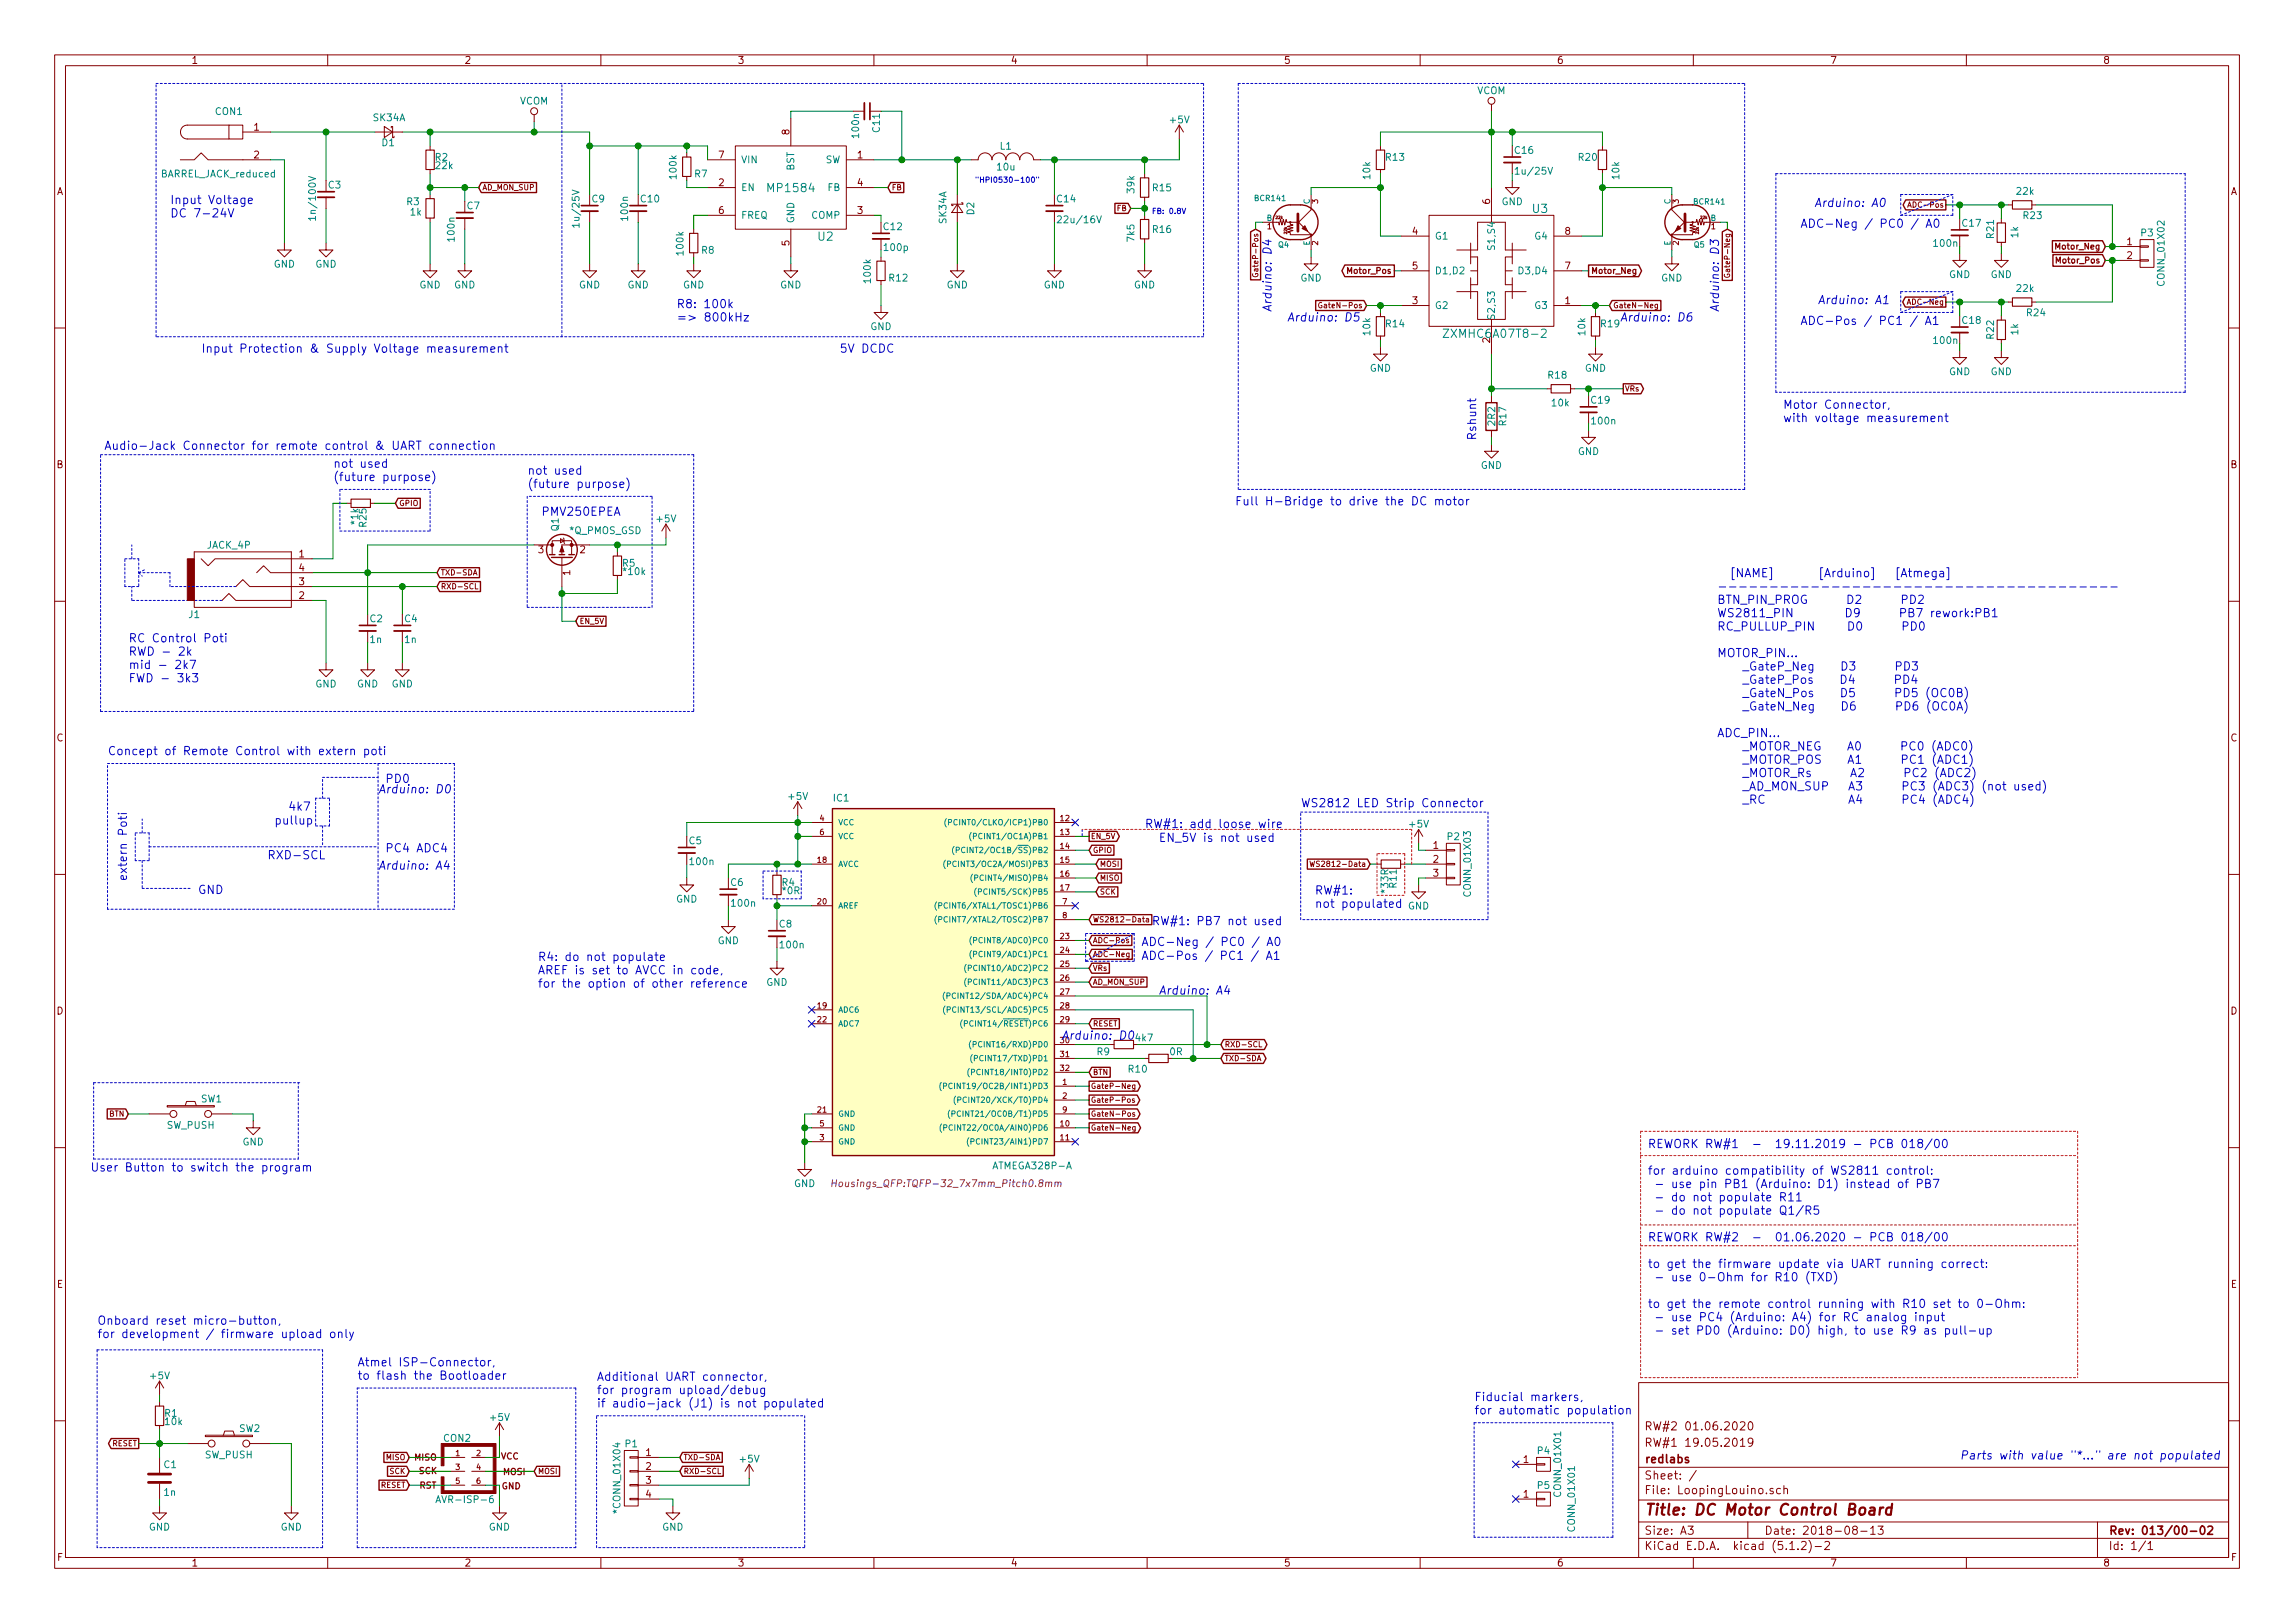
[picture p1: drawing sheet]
<svg xmlns="http://www.w3.org/2000/svg" width="420mm" height="297mm" viewBox="0 0 420 297" stroke-linecap="round" stroke-linejoin="round" font-family="sans-serif">
<defs><g id="words">
<text font-size="2.8" fill="#840000" x="301" y="277.3">Title: DC Motor Control Board</text>
<g font-size="2.1" fill="#008484">
<text x="140.8" y="35.2">MP1584</text>
<text x="280.6" y="39">U3</text>
<text x="149.8" y="44.1">U2</text>
<text x="265.2" y="61.8">ZXMHC6A07T8-2</text>
</g>
<g font-size="2.1" fill="#0000c2">
<text x="31.1" y="37.3">Input Voltage</text>
<text x="31.1" y="39.8">DC 7-24V</text>
<text x="329.6" y="41.7">ADC-Neg / PC0 / A0</text>
<text x="332.1" y="37.9">Arduino: A0</text>
<text x="123.8" y="56.4">R8: 100k</text>
<text x="123.8" y="58.8">=&gt; 800kHz</text>
<text x="232.8" y="57.2" transform="rotate(-90 232.8 57.2)">Arduino: D4</text>
<text x="235.6" y="58.8">Arduino: D5</text>
<text x="296.5" y="58.8">Arduino: D6</text>
<text x="314.7" y="57.2" transform="rotate(-90 314.7 57.2)">Arduino: D3</text>
<text x="329.6" y="59.5">ADC-Pos / PC1 / A1</text>
<text x="332.7" y="55.7">Arduino: A1</text>
<text x="36.8" y="64.6">Input Protection &amp; Supply Voltage measurement</text>
<text x="153.7" y="64.6">5V DCDC</text>
<text x="326.4" y="74.8">Motor Connector,</text>
<text x="326.4" y="77.3">with voltage measurement</text>
<text x="19" y="82.3">Audio-Jack Connector for remote control &amp; UART connection</text>
<text x="270.3" y="80.7" transform="rotate(-90 270.3 80.7)">Rshunt</text>
<text x="61" y="85.6">not used</text>
<text x="61" y="88">(future purpose)</text>
<text x="96.5" y="86.9">not used</text>
<text x="96.5" y="89.3">(future purpose)</text>
<text x="99.1" y="94.4">PMV250EPEA</text>
<text x="226.1" y="92.5">Full H-Bridge to drive the DC motor</text>
<text x="315.5" y="105.6">[NAME]</text>
<text x="337.2" y="105.6">[Atmega]</text>
<text x="314.3" y="110.5">BTN_PIN_PROG</text>
<text x="314.3" y="113">WS2811_PIN</text>
<text x="23.5" y="117.6">RC Control Poti</text>
<text x="314.3" y="115.4">RC_PULLUP_PIN</text>
<text x="23.5" y="120">RWD - 2k</text>
<text x="23.5" y="122.4">mid - 2k7</text>
<text x="23.5" y="124.9">FWD - 3k3</text>
<text x="314.3" y="120.3">MOTOR_PIN...</text>
<text x="316.7" y="122.7">_GateP_Neg</text>
<text x="316.7" y="125.2">_GateP_Pos</text>
<text x="331.3" y="122.7">D3</text>
<text x="337.3" y="125.2">PD4</text>
<text x="337.6" y="122.7">PD3</text>
<text x="316.7" y="127.6">_GateN_Pos</text>
<text x="316.7" y="130">_GateN_Neg</text>
<text x="331.4" y="130">D6</text>
<text x="314.3" y="134.9">ADC_PIN...</text>
<text x="316.7" y="137.3">_MOTOR_NEG</text>
<text x="19.7" y="138.2">Concept of Remote Control with extern poti</text>
<text x="70.5" y="143.3">PD0</text>
<text x="316.7" y="139.8">_MOTOR_POS</text>
<text x="316.7" y="142.2">_MOTOR_Rs</text>
<text x="339.9" y="139.8">PC1 (ADC1)</text>
<text x="52.7" y="148.4">4k7</text>
<text x="69.2" y="145.2">Arduino: D0</text>
<text x="238.1" y="147.7">WS2812 LED Strip Connector</text>
<text x="316.7" y="144.7">_AD_MON_SUP</text>
<text x="316.7" y="147.1">_RC</text>
<text x="340.4" y="144.7">PC3 (ADC3) (not used)</text>
<text x="50.2" y="150.9">pullup</text>
<text x="70.5" y="156">PC4 ADC4</text>
<text x="209.5" y="151.5">RW#1: add loose wire</text>
<text x="212.1" y="154.1">EN_5V is not used</text>
<text x="23.2" y="161.3" transform="rotate(-90 23.2 161.3)">extern Poti</text>
<text x="48.9" y="157.3">RXD-SCL</text>
<text x="69.2" y="159.2">Arduino: A4</text>
<text x="36.2" y="163.6">GND</text>
<text x="240.7" y="163.7">RW#1:</text>
<text x="240.7" y="166.2">not populated</text>
<text x="208.9" y="173.1">ADC-Neg / PC0 / A0</text>
<text x="210.8" y="169.3">RW#1: PB7 not used</text>
<text x="98.4" y="175.9">R4: do not populate</text>
<text x="98.4" y="178.3">AREF is set to AVCC in code,</text>
<text x="208.9" y="175.7">ADC-Pos / PC1 / A1</text>
<text x="98.4" y="180.8">for the option of other reference</text>
<text x="212.1" y="182">Arduino: A4</text>
<text x="194.3" y="190.3">Arduino: D0</text>
<text x="16.5" y="214.4">User Button to switch the program</text>
<text x="301.6" y="210.1">REWORK RW#1 - 19.11.2019 - PCB 018/00</text>
<text x="301.6" y="215">for arduino compatibility of WS2811 control:</text>
<text x="302.2" y="217.4">- use pin PB1 (Arduino: D1) instead of PB7</text>
<text x="302.2" y="219.9">- do not populate R11</text>
<text x="301.6" y="227.2">REWORK RW#2 - 01.06.2020 - PCB 018/00</text>
<text x="302.2" y="222.3">- do not populate Q1/R5</text>
<text x="301.6" y="232.1">to get the firmware update via UART running correct:</text>
<text x="301.6" y="239.4">to get the remote control running with R10 set to 0-Ohm:</text>
<text x="302.2" y="234.5">- use 0-Ohm for R10 (TXD)</text>
<text x="17.8" y="242.5">Onboard reset micro-button,</text>
<text x="17.8" y="244.9">for development / firmware upload only</text>
<text x="302.2" y="241.8">- use PC4 (Arduino: A4) for RC analog input</text>
<text x="302.2" y="244.3">- set PD0 (Arduino: D0) high, to use R9 as pull-up</text>
<text x="65.4" y="250.1">Atmel ISP-Connector,</text>
<text x="65.4" y="252.5">to flash the Bootloader</text>
<text x="109.2" y="252.7">Additional UART connector,</text>
<text x="109.2" y="255.2">for program upload/debug</text>
<text x="109.2" y="257.6">if audio-jack (J1) is not populated</text>
<text x="269.9" y="256.4">Fiducial markers,</text>
<text x="269.9" y="258.9">for automatic population</text>
<text x="358.8" y="267.1">Parts with value &quot;*...&quot; are not populated</text>
</g>
<g font-size="2.1" fill="#840000">
<text x="301" y="261.8">RW#2 01.06.2020</text>
<text x="301" y="267.8">redlabs</text>
<text x="301" y="264.8">RW#1 19.05.2019</text>
<text x="301" y="273.5">File: LoopingLouino.sch</text>
<text x="301" y="270.8">Sheet: /</text>
<text x="301" y="280.9">Size: A3</text>
<text x="323" y="280.9">Date: 2018-08-13</text>
<text x="386" y="280.9">Rev: 013/00-02</text>
<text x="301" y="283.7">KiCad E.D.A. kicad (5.1.2)-2</text>
<text x="386" y="283.7">Id: 1/1</text>
</g>
<g font-size="1.8" fill="#840000">
<text x="35" y="11.7">1</text>
<text x="85" y="11.7">2</text>
<text x="135" y="11.7">3</text>
<text x="185" y="11.7">4</text>
<text x="235" y="11.7">5</text>
<text x="285" y="11.7">6</text>
<text x="335" y="11.7">7</text>
<text x="385" y="11.7">8</text>
<text x="46.5" y="23.9">1</text>
<text x="46.5" y="29">2</text>
<text x="131.6" y="29">7</text>
<text x="144.5" y="24.6" transform="rotate(-90 144.5 24.6)">8</text>
<text x="157" y="29">1</text>
<text x="10.4" y="35.7">A</text>
<text x="131.6" y="34.1">2</text>
<text x="157" y="34.1">4</text>
<text x="408.4" y="35.7">A</text>
<text x="131.6" y="39.2">6</text>
<text x="157" y="39.2">3</text>
<text x="272.8" y="37.3" transform="rotate(-90 272.8 37.3)">6</text>
<text x="144.5" y="45" transform="rotate(-90 144.5 45)">5</text>
<text x="258.6" y="43">4</text>
<text x="286.5" y="43">8</text>
<text x="389.4" y="44.9">1</text>
<text x="389.4" y="47.4">2</text>
<text x="258.6" y="49.3">5</text>
<text x="286.5" y="49.3">7</text>
<text x="258.6" y="55.7">3</text>
<text x="286.5" y="55.7">1</text>
<text x="272.8" y="62.7" transform="rotate(-90 272.8 62.7)">2</text>
<text x="10.4" y="85.7">B</text>
<text x="408.4" y="85.7">B</text>
<text x="98.6" y="101.3">3</text>
<text x="106.2" y="101.3">2</text>
<text x="54.8" y="102">1</text>
<text x="54.8" y="107.1">3</text>
<text x="54.8" y="104.6">4</text>
<text x="104.4" y="105.3" transform="rotate(-90 104.4 105.3)">1</text>
<text x="54.8" y="109.6">2</text>
<text x="10.4" y="135.7">C</text>
<text x="408.4" y="135.7">C</text>
<text x="262.4" y="155.4">1</text>
<text x="262.4" y="157.9">2</text>
<text x="262.4" y="160.4">3</text>
<text x="10.4" y="185.7">D</text>
<text x="408.4" y="185.7">D</text>
<text x="10.4" y="235.7">E</text>
<text x="408.4" y="235.7">E</text>
<text x="118.3" y="266.5">1</text>
<text x="118.3" y="269">2</text>
<text x="278.9" y="267.8">1</text>
<text x="118.3" y="271.6">3</text>
<text x="118.3" y="274.1">4</text>
<text x="278.9" y="274.1">1</text>
<text x="10.5" y="285.7">F</text>
<text x="35" y="286.7">1</text>
<text x="85" y="286.7">2</text>
<text x="135" y="286.7">3</text>
<text x="185" y="286.7">4</text>
<text x="235" y="286.7">5</text>
<text x="285" y="286.7">6</text>
<text x="335" y="286.7">7</text>
<text x="385" y="286.7">8</text>
<text x="408.5" y="285.7">F</text>
</g>
<g font-size="1.8" fill="#008484">
<text x="270.4" y="17.2">VCOM</text>
<text x="39.5" y="21">CON1</text>
<text x="68.4" y="22.2">SK34A</text>
<text x="95.1" y="19.1">VCOM</text>
<text x="214.3" y="22.6">+5V</text>
<text x="70" y="26.8">D1</text>
<text x="79.7" y="29.4">R2</text>
<text x="135.6" y="29.9">VIN</text>
<text x="151.1" y="29.9">SW</text>
<text x="157.3" y="25.1" transform="rotate(-90 157.3 25.1)">100n</text>
<text x="161.1" y="24.1" transform="rotate(-90 161.1 24.1)">C11</text>
<text x="183.1" y="27.4">L1</text>
<text x="253.8" y="29.4">R13</text>
<text x="277.4" y="28.2">C16</text>
<text x="289.1" y="29.4">R20</text>
<text x="29.5" y="32.5">BARREL_JACK_reduced</text>
<text x="60.1" y="34.5">C3</text>
<text x="79.8" y="30.9">22k</text>
<text x="123.9" y="32.6" transform="rotate(-90 123.9 32.6)">100k</text>
<text x="127.2" y="32.5">R7</text>
<text x="135.6" y="35">EN</text>
<text x="145.4" y="31.3" transform="rotate(-90 145.4 31.3)">BST</text>
<text x="151.6" y="35">FB</text>
<text x="182.6" y="31.2">10u</text>
<text x="207.7" y="35.3" transform="rotate(-90 207.7 35.3)">39k</text>
<text x="211.1" y="35">R15</text>
<text x="250.9" y="32.7" transform="rotate(-90 250.9 32.7)">10k</text>
<text x="277.9" y="32">1u/25V</text>
<text x="296.5" y="32.7" transform="rotate(-90 296.5 32.7)">10k</text>
<text x="369.3" y="35.6">22k</text>
<text x="57.8" y="39.7" transform="rotate(-90 57.8 39.7)">1n/100V</text>
<text x="74.5" y="37.6">R3</text>
<text x="75.2" y="39.5">1k</text>
<text x="85.5" y="38.3">C7</text>
<text x="106.1" y="41.1" transform="rotate(-90 106.1 41.1)">1u/25V</text>
<text x="108.4" y="37">C9</text>
<text x="115" y="40.2" transform="rotate(-90 115 40.2)">100n</text>
<text x="117.4" y="37">C10</text>
<text x="135.6" y="40">FREQ</text>
<text x="145.4" y="40.9" transform="rotate(-90 145.4 40.9)">GND</text>
<text x="148.6" y="40">COMP</text>
<text x="173.3" y="40.9" transform="rotate(-90 173.3 40.9)">SK34A</text>
<text x="178.4" y="39.3" transform="rotate(-90 178.4 39.3)">D2</text>
<text x="193.6" y="37">C14</text>
<text x="194.2" y="40.9">22u/16V</text>
<text x="274.9" y="37.6">GND</text>
<text x="359.3" y="41.5">C17</text>
<text x="370.5" y="40.1">R23</text>
<text x="83.2" y="44" transform="rotate(-90 83.2 44)">100n</text>
<text x="125.1" y="46.6" transform="rotate(-90 125.1 46.6)">100k</text>
<text x="128.5" y="46.4">R8</text>
<text x="161.8" y="42.1">C12</text>
<text x="162" y="45.9">100p</text>
<text x="207.7" y="44.2" transform="rotate(-90 207.7 44.2)">7k5</text>
<text x="211.1" y="42.6">R16</text>
<text x="262.6" y="43.9">G1</text>
<text x="273.7" y="45.2" transform="rotate(-90 273.7 45.2)">S1,S4</text>
<text x="281.1" y="43.9">G4</text>
<text x="354.2" y="45.2">100n</text>
<text x="365" y="43.6" transform="rotate(-90 365 43.6)">R21</text>
<text x="369.5" y="43.5" transform="rotate(-90 369.5 43.5)">1k</text>
<text x="392" y="43.3">P3</text>
<text x="50.1" y="49">GND</text>
<text x="57.7" y="49">GND</text>
<text x="76.8" y="52.8">GND</text>
<text x="83.1" y="52.8">GND</text>
<text x="106" y="52.8">GND</text>
<text x="114.9" y="52.8">GND</text>
<text x="125" y="52.8">GND</text>
<text x="142.8" y="52.8">GND</text>
<text x="159.4" y="51.6" transform="rotate(-90 159.4 51.6)">100k</text>
<text x="162.8" y="51.5">R12</text>
<text x="173.3" y="52.8">GND</text>
<text x="191.1" y="52.8">GND</text>
<text x="207.6" y="52.8">GND</text>
<text x="238.1" y="51.5">GND</text>
<text x="262.6" y="50.2">D1,D2</text>
<text x="278.5" y="50.2">D3,D4</text>
<text x="304.1" y="51.5">GND</text>
<text x="356.8" y="50.9">GND</text>
<text x="364.4" y="50.9">GND</text>
<text x="369.3" y="53.4">22k</text>
<text x="396.3" y="52" transform="rotate(-90 396.3 52)">CONN_01X02</text>
<text x="253.8" y="59.9">R14</text>
<text x="262.6" y="56.6">G2</text>
<text x="273.7" y="58.7" transform="rotate(-90 273.7 58.7)">S2,S3</text>
<text x="281.1" y="56.6">G3</text>
<text x="293.1" y="59.9">R19</text>
<text x="359.3" y="59.3">C18</text>
<text x="371.1" y="57.9">R24</text>
<text x="159.3" y="60.4">GND</text>
<text x="250.9" y="61.3" transform="rotate(-90 250.9 61.3)">10k</text>
<text x="290.2" y="61.3" transform="rotate(-90 290.2 61.3)">10k</text>
<text x="354.2" y="63">100n</text>
<text x="365" y="62" transform="rotate(-90 365 62)">R22</text>
<text x="369.5" y="61.3" transform="rotate(-90 369.5 61.3)">1k</text>
<text x="250.8" y="68">GND</text>
<text x="283.5" y="69.3">R18</text>
<text x="290.1" y="68">GND</text>
<text x="356.8" y="68.7">GND</text>
<text x="364.4" y="68.7">GND</text>
<text x="273.7" y="77.8" transform="rotate(-90 273.7 77.8)">2R2</text>
<text x="275.8" y="77.8" transform="rotate(-90 275.8 77.8)">R17</text>
<text x="284.2" y="74.4">10k</text>
<text x="291.4" y="73.9">C19</text>
<text x="291.5" y="77.7">100n</text>
<text x="288.9" y="83.3">GND</text>
<text x="271.1" y="85.8">GND</text>
<text x="65.6" y="95.9" transform="rotate(-90 65.6 95.9)">*1k</text>
<text x="120.3" y="95.6">+5V</text>
<text x="37.9" y="100.4">JACK_4P</text>
<text x="67.1" y="96.4" transform="rotate(-90 67.1 96.4)">R25</text>
<text x="102.3" y="97.2" transform="rotate(-90 102.3 97.2)">Q1</text>
<text x="104.3" y="97.8">*Q_PMOS_GSD</text>
<text x="114" y="103.7">R5</text>
<text x="114.3" y="105.2">*10k</text>
<text x="34.6" y="113.1">J1</text>
<text x="67.8" y="113.9">C2</text>
<text x="74.1" y="113.9">C4</text>
<text x="67.8" y="117.7">1n</text>
<text x="74.1" y="117.7">1n</text>
<text x="57.7" y="125.8">GND</text>
<text x="65.4" y="125.8">GND</text>
<text x="71.7" y="125.8">GND</text>
<text x="144.4" y="146.4">+5V</text>
<text x="152.6" y="146.7">IC1</text>
<text x="126.2" y="154.5">C5</text>
<text x="258.1" y="151.5">+5V</text>
<text x="265" y="153.8">P2</text>
<text x="126.4" y="158.3">100n</text>
<text x="123.8" y="165.2">GND</text>
<text x="133.8" y="162.1">C6</text>
<text x="134.1" y="165.9">100n</text>
<text x="143.2" y="162.1">R4</text>
<text x="143.3" y="163.7">*0R</text>
<text x="254.2" y="163.3" transform="rotate(-90 254.2 163.3)">*33R</text>
<text x="255.7" y="162.4" transform="rotate(-90 255.7 162.4)">R11</text>
<text x="257.8" y="166.5">GND</text>
<text x="269.3" y="163.8" transform="rotate(-90 269.3 163.8)">CONN_01X03</text>
<text x="131.4" y="172.8">GND</text>
<text x="142.7" y="169.8">C8</text>
<text x="143" y="173.6">100n</text>
<text x="140.3" y="180.4">GND</text>
<text x="208" y="190.6">4k7</text>
<text x="200.9" y="193.1">R9</text>
<text x="206.7" y="196.3">R10</text>
<text x="214.2" y="193.1">0R</text>
<text x="36.8" y="201.8">SW1</text>
<text x="30.6" y="206.6">SW_PUSH</text>
<text x="44.4" y="209.6">GND</text>
<text x="182.1" y="214">ATMEGA328P-A</text>
<text x="145.4" y="217.3">GND</text>
<text x="27.6" y="252.4">+5V</text>
<text x="30.2" y="259.3">R1</text>
<text x="30.3" y="260.8">10k</text>
<text x="43.8" y="262.1">SW2</text>
<text x="81.3" y="263.9">CON2</text>
<text x="89.8" y="260.1">+5V</text>
<text x="30" y="268.7">C1</text>
<text x="37.5" y="266.9">SW_PUSH</text>
<text x="114.5" y="264.9">P1</text>
<text x="135.6" y="267.7">+5V</text>
<text x="281.5" y="266.2">P4</text>
<text x="30.1" y="273.8">1n</text>
<text x="80.8" y="275.1">AVR-ISP-6</text>
<text x="281.5" y="272.5">P5</text>
<text x="285.8" y="273.6" transform="rotate(-90 285.8 273.6)">CONN_01X01</text>
<text x="27.3" y="280.1">GND</text>
<text x="51.4" y="280.1">GND</text>
<text x="89.5" y="280.1">GND</text>
<text x="113.6" y="276.5" transform="rotate(-90 113.6 276.5)">*CONN_01X04</text>
<text x="121.2" y="280.1">GND</text>
<text x="288.3" y="280" transform="rotate(-90 288.3 280)">CONN_01X01</text>
</g>
<text font-size="1.8" fill="#840084" x="154.1" y="217.3">Housings_QFP:TQFP-32_7x7mm_Pitch0.8mm</text>
<g font-size="1.6" fill="#840000">
<text x="75.9" y="267.3">MISO</text>
<text x="76.7" y="269.8">SCK</text>
<text x="91.7" y="267.1">VCC</text>
<text x="92.1" y="269.9">MOSI</text>
<text x="76.8" y="272.4">RST</text>
<text x="91.8" y="272.6">GND</text>
</g>
<g font-size="1.5" fill="#840000">
<text x="376.7" y="45.7">Motor_Neg</text>
<text x="247.1" y="50.1">Motor_Pos</text>
<text x="291.2" y="50.1">Motor_Neg</text>
<text x="376.8" y="48.2">Motor_Pos</text>
</g>
<g font-size="1.4" fill="#840000">
<text x="88.3" y="34.8">AD_MON_SUP</text>
<text x="163.2" y="34.8">FB</text>
<text x="204.5" y="38.6">FB</text>
<text x="232" y="41.9">1</text>
<text x="241.3" y="37.2" transform="rotate(-90 241.3 37.2)">3</text>
<text x="307.3" y="37.2" transform="rotate(-90 307.3 37.2)">3</text>
<text x="313.3" y="41.9">1</text>
<text x="350" y="38">ADC-Pos</text>
<text x="241.3" y="44.9" transform="rotate(-90 241.3 44.9)">2</text>
<text x="307.3" y="44.9" transform="rotate(-90 307.3 44.9)">2</text>
<text x="230.4" y="49.6" transform="rotate(-90 230.4 49.6)">GateP-Pos</text>
<text x="316.7" y="49.6" transform="rotate(-90 316.7 49.6)">GateP-Neg</text>
<text x="242.5" y="56.4">GateN-Pos</text>
<text x="295.3" y="56.4">GateN-Neg</text>
<text x="349.9" y="55.8">ADC-Neg</text>
<text x="297.4" y="71.6">VRs</text>
<text x="73" y="92.6">GPIO</text>
<text x="80.6" y="107.8">RXD-SCL</text>
<text x="80.6" y="105.3">TXD-SDA</text>
<text x="106" y="114.2">EN_5V</text>
<text x="150.1" y="150.3">4</text>
<text x="150.1" y="152.8">6</text>
<text x="194.2" y="150.3">12</text>
<text x="194.2" y="152.8">13</text>
<text x="194.2" y="155.4">14</text>
<text x="199.6" y="153.6">EN_5V</text>
<text x="149.7" y="157.9">18</text>
<text x="194.2" y="157.9">15</text>
<text x="194.2" y="160.4">16</text>
<text x="200" y="156.1">GPIO</text>
<text x="201.3" y="161.2">MISO</text>
<text x="201.3" y="158.6">MOSI</text>
<text x="241.5" y="158.6">WS2812-Data</text>
<text x="149.7" y="165.5">20</text>
<text x="194.2" y="163">17</text>
<text x="194.6" y="165.5">7</text>
<text x="201.3" y="163.7">SCK</text>
<text x="194.2" y="171.9">23</text>
<text x="194.6" y="168.1">8</text>
<text x="200" y="172.6">ADC-Pos</text>
<text x="200" y="168.8">WS2812-Data</text>
<text x="194.2" y="174.4">24</text>
<text x="194.2" y="176.9">25</text>
<text x="194.2" y="179.5">26</text>
<text x="200" y="175.1">ADC-Neg</text>
<text x="200" y="177.7">VRs</text>
<text x="149.7" y="184.6">19</text>
<text x="194.2" y="182">27</text>
<text x="194.2" y="184.6">28</text>
<text x="200" y="180.2">AD_MON_SUP</text>
<text x="149.7" y="187.1">22</text>
<text x="194.2" y="187.1">29</text>
<text x="200" y="187.8">RESET</text>
<text x="224.2" y="191.7">RXD-SCL</text>
<text x="194.2" y="193.5">31</text>
<text x="194.2" y="196">32</text>
<text x="200" y="196.7">BTN</text>
<text x="224.2" y="194.2">TXD-SDA</text>
<text x="149.7" y="203.6">21</text>
<text x="194.6" y="198.5">1</text>
<text x="194.6" y="201.1">2</text>
<text x="194.6" y="203.6">9</text>
<text x="199.6" y="201.8">GateP-Pos</text>
<text x="199.6" y="199.3">GateP-Neg</text>
<text x="20" y="204.4">BTN</text>
<text x="150.1" y="208.7">3</text>
<text x="150.1" y="206.2">5</text>
<text x="194.2" y="206.2">10</text>
<text x="194.2" y="208.7">11</text>
<text x="199.6" y="204.4">GateN-Pos</text>
<text x="199.6" y="206.9">GateN-Neg</text>
<text x="20.5" y="264.7">RESET</text>
<text x="70.8" y="267.2">MISO</text>
<text x="71.4" y="269.8">SCK</text>
<text x="83.4" y="266.5">1</text>
<text x="83.4" y="269">3</text>
<text x="87.2" y="266.5">2</text>
<text x="87.2" y="269">4</text>
<text x="98.4" y="269.8">MOSI</text>
<text x="125.1" y="269.8">RXD-SCL</text>
<text x="125.1" y="267.2">TXD-SDA</text>
<text x="69.7" y="272.3">RESET</text>
<text x="83.4" y="271.6">5</text>
<text x="87.2" y="271.6">6</text>
</g>
<g font-size="1.4" fill="#0000c2">
<text x="178.4" y="33.4">&quot;HPI0530-100&quot;</text>
<text x="210.8" y="39.2">FB: 0.8V</text>
<text x="194.2" y="190.9">30</text>
</g>
<g font-size="1.4" fill="#008484">
<text x="229.8" y="36.8">BCR141</text>
<text x="231.9" y="40.4">B</text>
<text x="239.8" y="37.4" transform="rotate(-90 239.8 37.4)">C</text>
<text x="305.8" y="37.4" transform="rotate(-90 305.8 37.4)">C</text>
<text x="310.2" y="37.4">BCR141</text>
<text x="313.2" y="40.4">B</text>
<text x="234.1" y="45.3">Q4</text>
<text x="239.8" y="44.9" transform="rotate(-90 239.8 44.9)">E</text>
<text x="305.8" y="44.9" transform="rotate(-90 305.8 44.9)">E</text>
<text x="310.2" y="45.3">Q5</text>
<text x="153.4" y="151">VCC</text>
<text x="153.4" y="153.6">VCC</text>
<text x="175.4" y="151">(PCINT0/CLKO/ICP1)PB0</text>
<text x="179" y="153.6">(PCINT1/OC1A)PB1</text>
<text x="153.4" y="158.7">AVCC</text>
<text x="175" y="158.7">(PCINT3/OC2A/MOSI)PB3</text>
<text x="176.7" y="156.1">(PCINT2/OC1B/SS)PB2</text>
<text x="179.3" y="161.2">(PCINT4/MISO)PB4</text>
<text x="153.4" y="166.3">AREF</text>
<text x="173.3" y="166.3">(PCINT6/XTAL1/TOSC1)PB6</text>
<text x="179.9" y="163.7">(PCINT5/SCK)PB5</text>
<text x="173.3" y="168.8">(PCINT7/XTAL2/TOSC2)PB7</text>
<text x="179" y="172.6">(PCINT8/ADC0)PC0</text>
<text x="178.3" y="177.7">(PCINT10/ADC2)PC2</text>
<text x="179" y="175.2">(PCINT9/ADC1)PC1</text>
<text x="153.4" y="185.3">ADC6</text>
<text x="174.9" y="182.8">(PCINT12/SDA/ADC4)PC4</text>
<text x="175" y="185.3">(PCINT13/SCL/ADC5)PC5</text>
<text x="178.3" y="180.2">(PCINT11/ADC3)PC3</text>
<text x="153.4" y="187.9">ADC7</text>
<text x="177.4" y="187.9">(PCINT14/RESET)PC6</text>
<text x="179.1" y="191.7">(PCINT16/RXD)PD0</text>
<text x="179" y="196.8">(PCINT18/INT0)PD2</text>
<text x="179.3" y="194.2">(PCINT17/TXD)PD1</text>
<text x="174.7" y="199.3">(PCINT19/OC2B/INT1)PD3</text>
<text x="177.1" y="201.8">(PCINT20/XCK/T0)PD4</text>
<text x="153.4" y="204.4">GND</text>
<text x="153.4" y="209.5">GND</text>
<text x="153.4" y="206.9">GND</text>
<text x="174.6" y="206.9">(PCINT22/OC0A/AIN0)PD6</text>
<text x="176.1" y="204.4">(PCINT21/OC0B/T1)PD5</text>
<text x="178.9" y="209.5">(PCINT23/AIN1)PD7</text>
</g>
<g font-size=".7" fill="#840000">
<text x="233.6" y="40.1">22k</text>
<text x="311.3" y="40.1">22k</text>
<text x="235.6" y="42.8" transform="rotate(-90 235.6 42.8)">22k</text>
<text x="311" y="42.8" transform="rotate(-90 311 42.8)">22k</text>
</g>
</g></defs>
<g fill="none" stroke="#840000" stroke-width=".18">
<path d="M10 10h400v277h-400zM12 12h396v273.1h-396zM60 10v2M110 10v2M160 10v2M210 10v2M260 10v2M273 19.1v1.3M310 10v2M360 10v2M33 29.2h2.6l1.2-1.2 1.3 1.2h11.4M41.9 22.9h2.5v2.5h-2.5z"/>
<path d="M41.9 22.9h-7.6a1.27 1.27 0 0 0-1.3 1.3 1.27 1.27 0 0 0 1.3 1.2h7.6M44.4 24.2h5.1M59.7 36.1v2M68.6 24.2h5.1M70.4 23.2l1.5 1-1.5 1zM71.6 23.4v-.2h.3v2M78.7 26.7v.8M78.7 31v.8M78.7 35.6v.8M78.7 39.9v.8M85.1 39.9v2M97.8 21v1.3"/>
<path d="M107.9 38.6v2.1M116.8 38.6v2.1M125.7 28v.7M125.7 32.3v.8M129.5 29.2h5.1M129.5 34.3h5.1M129.5 39.4h5.1M134.6 26.7h20.3v15.2h-20.3zM144.8 21.6v5.1M154.9 29.2h5.1M154.9 34.3h5.1M154.9 39.4h5.1"/>
<path d="M156.2 20.4h2M159.3 20.4h2M175.3 37.4l1 1.5h-2.1zM175.3 35.6v5.1M176 37.1h.3v.3h-2.1v.2h.3M177.8 29.2h1.3a1.27 1.27 0 0 1 1.2-1.2 1.27 1.27 0 0 1 1.3 1.2 1.27 1.27 0 0 1 1.3-1.2 1.27 1.27 0 0 1 1.2 1.2 1.27 1.27 0 0 1 1.3-1.2 1.27 1.27 0 0 1 1.3 1.2 1.27 1.27 0 0 1 1.3-1.2 1.27 1.27 0 0 1 1.2 1.2h1.3M193 38.6v2.1M209.5 31.8v.7M209.5 36.1v.8M209.5 39.4v.8M215.9 22.9l-.8 1.3M215.9 22.9v2.5"/>
<path d="M215.9 22.9l.8 1.3M240 35.6v2.8l-2.5 2.5M252.7 26.7v.8M252.7 31v.8M261.6 39.4h22.9v20.3h-22.9zM273 34.3v6.4M276.9 33.1v1.2h-1.3l1.3 1.3 1.2-1.3h-1.2M276.9 29.8v2M293.4 26.7v.8M293.4 31v.8M306.1 35.6v2.8l2.5 2.5M349.2 37.9l.4-1 .3 1"/>
<path d="M349.3 37.7h.5M367.7 37.5h.7M372 37.5h.7M52.1 44.5v1.3h1.2l-1.2 1.2-1.3-1.2h1.3M59.7 44.5v1.3h1.3l-1.3 1.2-1.3-1.2h1.3M78.7 48.3v1.3h1.3l-1.3 1.2-1.2-1.2h1.2M85.1 48.3v1.3h1.3l-1.3 1.2-1.3-1.2h1.3M107.9 48.3v1.3h1.3l-1.3 1.2-1.2-1.2h1.2M116.8 48.3v1.3h1.3l-1.3 1.2-1.2-1.2h1.2M127 48.3v1.3h1.3l-1.3 1.2-1.3-1.2h1.3M127 41.9v.8M127 46.3v.7"/>
<path d="M144.8 48.3v1.3h1.2l-1.2 1.2-1.3-1.2h1.3M144.8 41.9v5.1M161.3 55.9v1.3h1.3l-1.3 1.3-1.3-1.3h1.3M161.3 43.7v2.1M161.3 47v.8M161.3 51.3v.8M175.3 48.3v1.3h1.2l-1.2 1.2-1.3-1.2h1.3M193 48.3v1.3h1.3l-1.3 1.2-1.2-1.2h1.2M209.5 48.3v1.3h1.3l-1.3 1.2-1.2-1.2h1.2M209.5 43.7v.8M229.4 50.1a.44 .44 0 0 0 .4 .6 .44 .44 0 0 0 .4-.7h-.3v.3M231.1 40.7h3l.1 .5 .2-1 .3 1 .2-1 .3 1 .3-1 .1 .5h1.9"/>
<path d="M237.5 40.4l2.5 2.6h-3.8v-.4l-.5-.1 1-.3-1-.3 1-.2-1-.3 1-.2-.5-.1v-.4M240 47v1.3h1.3l-1.3 1.3-1.2-1.3h1.2M240 43.2v2.6M242 55.4a.44 .44 0 0 0-.6 .5 .44 .44 0 0 0 .6 .3v-.3h-.2M252.7 57.2v.7M256.5 49.6h5.1M256.5 55.9h5.1M256.5 43.2h5.1M266.7 53.4h3.8v5.1h2.5v6.3M266.7 45.8h3.8v-5.1h5.1v5.1h3.8M269.2 49.6h1.3M269.2 44.5v3.8"/>
<path d="M269.2 50.8v3.8M269.2 47h1.3v5.1h-1.3M275.6 49.6h1.3M276.9 47h-1.3v5.1h1.3M276.9 44.5v3.8M276.9 50.8v3.8M279.4 53.4h-3.8v5.1h-2.6M284.5 49.6h5.1M284.5 55.9h5.1M284.5 43.2h5.1M292.1 57.2v.7M303.5 55.7v.8l-.2 .2-.3-.1"/>
<path d="M303.5 55.7h-.3l-.2 .2 .1 .4h.4M306.1 47v1.3h-1.3l1.3 1.3 1.2-1.3h-1.2M306.1 43.2v2.6M308.6 40.4l-2.5 2.6h3.8v-.4l.5-.1-1-.3 1-.3-1-.2 1-.3-1-.2 .5-.1v-.4M308.6 40.7h1.9l.1-.5 .3 1 .2-1 .3 1 .3-1 .2 1 .1-.5h3M315.7 50.2a.44 .44 0 0 0 .5 .6 .44 .44 0 0 0 .4-.6h-.4v.1M349.1 55.7l.4-1 .3 1M349.2 55.4h.5M358.8 46.4v1.3h1.2l-1.2 1.2-1.3-1.2h1.3M358.8 43.1v2M366.4 46.4v1.3h1.3l-1.3 1.2-1.3-1.2h1.3M366.4 40v.8"/>
<path d="M366.4 44.4v.7M366.4 57.8v.8M367.7 55.3h.7M372 55.3h.7M388 45.1h3.8M388 47.7h3.8M391.8 47.5h1.5v.3h-1.5zM391.8 45h1.5v.2h-1.5zM391.8 43.9h2.5v5h-2.5zM10 60h2M252.7 63.5v1.3h1.3l-1.3 1.3-1.2-1.3h1.2M252.7 61.5v.8"/>
<path d="M273 72.4v1.3M273 78.8v1.2M283.2 71.2h.8M287.5 71.2h.8M290.8 78.8v1.2h1.3l-1.3 1.3-1.2-1.3h1.2M290.8 75.5v2M292.1 63.5v1.3h1.3l-1.3 1.3-1.3-1.3h1.3M292.1 61.5v.8M358.8 64.2v1.2h1.2l-1.2 1.3-1.3-1.3h1.3M358.8 60.9v2M366.4 64.2v1.2h1.3l-1.3 1.3-1.3-1.3h1.3M366.4 62.1v.8"/>
<path d="M408 60h2M63.5 92.1h.8M67.8 92.1h.8M97.8 99.7h3.3M101.1 99.7v-.7h3.5v2.5M101.1 99.7v1.8M102.6 98.6l.7 .4-.7 .4zM103.1 98.5l.2 .1v.8l.1 .1M107.9 99.7h-5v1.8M121.9 95.9l-.7 1.3M121.9 95.9v2.6M121.9 95.9l.8 1.3"/>
<path d="M273 81.3v1.3h1.3l-1.3 1.3-1.2-1.3h1.2M10 110h2M35.6 101h17.7v10.2h-17.7zM36.8 102.3l1.3 1.2 1.3-1.2h17.7M40.6 109.9l1.3-1.3 1.3 1.3h13.9M43.2 107.4l1.2-1.3 1.3 1.3h11.4M47 104.8l1.3-1.3 1.2 1.3h7.6M67.3 115.5v2M73.7 115.5v2M86.7 105.2l.3-.9 .3 .9M86.7 105h.5M87 106.8v1h.5"/>
<path d="M102.9 102v.2M102.9 102.3v5.1M113 101v.8M113 105.3v.8M408 110h2M59.7 121.3v1.3h-1.3l1.3 1.3 1.3-1.3h-1.3M67.3 121.3v1.3h-1.3l1.3 1.3 1.3-1.3h-1.3M73.7 121.3v1.3h-1.3l1.3 1.3 1.2-1.3h-1.2M125.7 156.1v2.1M142.2 159.4v.8M146 146.7l-.7 1.3M146 146.7v2.6"/>
<path d="M146 146.7l.8 1.3M148.6 150.5h3.8M148.6 153.1h3.8M148.6 158.2h3.8M193 150.5h3.8M193 153.1h3.8M193 155.6h3.8M193 158.2h3.8M239.8 157.6l.3 1 .1-.7 .2 .7 .3-1M252.1 158.2h.8M256.4 158.2h.8M259.7 151.8l-.7 1.3"/>
<path d="M259.7 151.8v2.5M259.7 151.8l.8 1.3M261 155.6h3.8M261 158.2h3.8M264.8 158h1.5v.3h-1.5zM264.8 155.5h1.5v.2h-1.5zM264.8 154.3h2.5v7.7h-2.5zM10 160h2M125.7 160.7v1.3h1.3l-1.3 1.2-1.2-1.2h1.2M133.3 168.3v1.3h1.3l-1.3 1.3-1.2-1.3h1.2M133.3 163.7v2.1M142.2 175.9v1.3h1.3l-1.3 1.3-1.2-1.3h1.2"/>
<path d="M142.2 163.7v.8M142.2 171.4v2M148.6 165.8h3.8M193 160.7h3.8M193 163.2h3.8M193 165.8h3.8M193 172.1h3.8M193 174.7h3.8M193 177.2h3.8M193 179.7h3.8M193 168.3h3.8M206.6 171.9h-.2l-.2 .1 .4 .3v.2h-.4"/>
<path d="M206.7 174.4v.8l-.2 .2h-.2M206.7 174.5l-.3-.1-.2 .2 .1 .4h.4M209.1 168.1h.4M209.3 167.8v.8l.2 .1M209.9 168.1h.3l.1 .6M210.3 168.3l-.5 .2 .2 .2h.3M259.7 162v1.2h1.3l-1.3 1.3-1.3-1.3h1.3M261 160.7h3.8M264.8 160.6h1.5v.2h-1.5zM408 160h2M148.6 184.8h3.8M148.6 187.4h3.8"/>
<path d="M193 198.8h3.8M193 184.8h3.8M193 187.4h3.8M193 182.3h3.8M193 191.2h3.8M193 193.7h3.8M193 196.3h3.8M203.2 191.2h.8M207.8 198.6v.8l-.2 .2-.3-.1M207.8 198.6h-.3l-.2 .2 .1 .4h.4M209.5 193.7h.8M230.2 194.1l.3-.9 .3 .9"/>
<path d="M230.3 193.9h.4M230.5 190.6v1h.5M10 210h2M27.3 203.9h3.8M30.6 202.3h8.6v.3h-8.6zM33.9 202.3l.3-.7h1.5l.2 .7M38.7 203.9h3.8M46.4 205.1v1.3h1.2l-1.2 1.3-1.3-1.3h1.3M147.3 212.8v1.2h1.3l-1.3 1.3-1.3-1.3h1.3M148.6 206.4h3.8M148.6 209h3.8M148.6 203.9h3.8"/>
<path d="M193 206.4h3.8M193 209h3.8M193 201.3h3.8M193 203.9h3.8M206.5 201.2l.1-.1 .3 .1-.1 .5h-.3zM206.5 203.7l.2-.1 .2 .1v.6l-.4-.1zM207.7 201.2l-.3-.1-.1 .2 .4 .3-.1 .2-.3-.1M207.7 203.7l-.2-.1-.2 .2 .4 .2v.3h-.4M207.8 206.2v.8l-.2 .2-.2-.1M207.8 206.2h-.3l-.2 .2 .1 .4h.4M408 210h2M29.2 252.8v2.5"/>
<path d="M29.2 256.6v.7M29.2 252.8l-.8 1.2M29.2 252.8l.8 1.2M300 253h108v32.1h-108zM10 260h2M29.2 275.6v1.3h1.3l-1.3 1.3-1.3-1.3h1.3M29.2 260.9v.8M29.2 266.7v2.8M29.2 271.6v2.8M34.3 264.2h3.8M37.6 262.7h8.6v.2h-8.6zM40.9 262.7l.2-.8h1.6l.2 .8"/>
<path d="M45.7 264.2h3.8M53.3 275.6v1.3h1.3l-1.3 1.3-1.2-1.3h1.2M82.5 266.7h2.6M82.5 269.3h2.6M82.5 271.8h2.6M86.4 266.7h2.5M86.4 269.3h2.5M86.4 271.8h2.5M91.4 275.6v1.3h1.3l-1.3 1.3-1.2-1.3h1.2M91.4 260.4l-.7 1.3M91.4 260.4v2.5M91.4 260.4l.8 1.3"/>
<path d="M114.3 265.5h2.5v10.1h-2.5zM115.3 274.2h1.5v.3h-1.5zM115.3 271.7h1.5v.2h-1.5zM115.3 269.1h1.5v.3h-1.5zM115.3 266.6h1.5v.3h-1.5zM116.8 266.7h3.8M116.8 269.3h3.8M116.8 271.8h3.8M116.8 274.4h3.8M123.2 275.6v1.3h-1.3l1.3 1.3 1.3-1.3h-1.3M131.1 267.2l.3-1 .4 1M131.2 266.9h.5"/>
<path d="M131.5 268.7v1h.5M137.2 268l-.8 1.3M137.2 268v2.5M137.2 268l.7 1.3M277.5 274.4h3.8M277.5 268h3.8M281.3 267.9h1.5v.2h-1.5zM281.3 266.7h2.5v2.6h-2.5zM281.3 274.2h1.5v.3h-1.5zM281.3 273.1h2.5v2.5h-2.5zM300 278.5h108M300 274.5h108"/>
<path d="M300 268.5h108M309 279.3h1l-.5 .6 .4 .1v.7l-.2 .1-.7-.1M310.5 269.1l-1.2 2M318.6 263.6l.4-.4v1.5M318.6 260.4l.2-.2h.4l.2 .2 .1 .2-.1 .2-.9 .9h1M318.6 264.7h.9M320 278.5v3M320.2 260.4l.2-.2a.8 .8 0 0 1 .5 .8 .8 .8 0 0 1-.5 .7l-.2-.1-.2-.5zM320.9 263.8l-.3 .3h-.4l-.2-.3 .2-.5 .4-.1 .2 .2a1.13 1.13 0 0 1-.2 1.2l-.4 .1M324.6 272.5a.37 .37 0 0 0-.6 .1l.1 .2 .5 .2 .1 .1-.2 .3-.5-.1M326 272.5l-.5-.1-.3 .3 .1 .6 .2 .1 .5-.1M326.6 272.5h.1a.37 .37 0 0 1 .6 .1v.8"/>
<path d="M326.6 271.9v1.5M339.5 279.9l-.3-.2v-.2l.3-.2 .4 .1 .1 .2-.1 .3h-.4l-.3 .3v.5l.3 .1 .4-.1 .1-.2v-.3l-.2-.3M342.5 279.7l.4-.4v1.5M343.8 279.3h1l-.6 .6 .5 .1v.7l-.3 .1-.6-.1M384 278.5v6.6M408 260h2M60 285.1v1.9M110 285.1v1.9M160 285.1v1.9M210 285.1v1.9M260 285.1v1.9M300 281.5h108"/>
<path d="M310 285.1v1.9M327.7 283.6h.8M329.2 283.5v.1M329.8 282.3l.2-.2h.4l.2 .2 .1 .2-.1 .2-.9 .9h1M331.2 281.9a1.71 1.71 0 0 1 0 2.3M332.3 283h1.2M334.1 282.3l.6-.2 .2 .4-.9 1.1h.9M340.7 280.2h1.1M342.5 280.8h.8M360 285.1v1.9M392.8 282l-1.3 2M393.2 282.5l.5-.4v1.5"/>
<path d="M393.2 283.6h.9"/>
<circle cx="273" cy="18.5" r=".63"/>
<circle cx="97.8" cy="20.4" r=".63"/>
<circle cx="236.2" cy="40.7" r=".13"/>
<circle cx="240" cy="43" r=".13"/>
<circle cx="306.1" cy="43" r=".13"/>
<circle cx="309.9" cy="40.7" r=".13"/>
<circle cx="31.7" cy="203.9" r=".63"/>
<circle cx="38.1" cy="203.9" r=".63"/>
<circle cx="38.7" cy="264.2" r=".63"/>
<circle cx="45.1" cy="264.2" r=".63"/>
</g>
<g fill="none" stroke="#840000" stroke-width=".3">
<path d="M159.3 18.8v3.1M58.2 35.1h3M83.6 38.9h3M106.4 37.6h3.1M115.3 37.6h3.1M191.5 37.6h3.1M275.3 28.7h3.1M159.8 42.7h3M357.3 42.1h3M357.3 59.9h3M289.3 74.5h3.1M65.8 114.5h3"/>
<path d="M72.1 114.5h3.1M124.2 155.1h3.1M131.8 162.7h3.1M140.7 170.3h3.1M309.1 266.8l-.4-.1-.2 .2 .1 .2 .5 .2v.3h-.6M403 279.4l.1-.1a.8 .8 0 0 1 .6 .8 .8 .8 0 0 1-.6 .7 1 1 0 0 1-.1-1.4zM404.2 279.5l.6-.2 .3 .4-1 1.1h1M401 280.2h1.2"/>
</g>
<path d="M342.4 276h.8l-.1 1.2M343.2 276.4l-.7 .1a.4 .4 0 0 0-.3 .3 .4 .4 0 0 0 .2 .4l.7-.1M344.2 275.9l-.1 1.3M344.8 275.9a.55 .55 0 0 0-.6 .4M346.3 276a.73 .73 0 0 0-.9 .1l-.1 .7v.2l.3 .2 .6-.1M346.4 275.2l-.2 2" fill="none" stroke="#840000" stroke-width=".41"/>
<path d="M152.4 148h40.6v63.5h-40.6z" fill="#ffffc2" stroke="#ffffc2" stroke-width=".18"/>
<g fill="none" stroke="#840000" stroke-width=".25">
<path d="M88.1 33.4h10.1v1.8h-10.1l-.5-.9zM163 33.4h2.5v1.8h-2.5l-.4-.9zM204.1 37.2h2.4l.5 .9-.5 1h-2.4zM234 38.4a3.3 3.3 0 0 1 2.2-.9h1.9a3.2 3.2 0 0 1 3.2 3.2 3.2 3.2 0 0 1-3.2 3.2h-1.9a3.2 3.2 0 0 1-2.9-2 3.2 3.2 0 0 1 .7-3.5zM305.9 38.2a3.5 3.5 0 0 1 2.1-.7h1.9a3.2 3.2 0 0 1 3.2 3.2 3.2 3.2 0 0 1-3.2 3.2h-1.9a3.2 3.2 0 0 1-3-2.1 3.2 3.2 0 0 1 .9-3.6zM348.9 36.6h7.3v1.8h-7.3l-.5-.9zM229 42.4l.9-.5 .9 .5v8.8h-1.8zM240.9 55h8.8l.5 .9-.5 .9h-8.8zM246.2 48.5h9.1v2.1h-9.1l-.5-1zM290.8 48.5h9.2l.5 1.1-.5 1h-9.2zM295.1 55h9v1.8h-9l-.5-.9zM315.3 42.4l.9-.5 .9 .5v8.9h-1.8z"/>
<path d="M348.8 54.4h7.4v1.8h-7.4l-.5-.9zM375.7 44.1h9.2l.5 1-.5 1.1h-9.2zM375.8 46.6h9.1l.5 1.1-.5 1h-9.1zM272 73.7h2.1v5.1h-2.1zM297.2 70.2h3.2l.5 1-.5 .9h-3.2zM72.9 91.2h4v1.8h-4l-.5-.9zM80.5 106.4h7.5v1.9h-7.5l-.5-.9zM80.5 103.9h7.3v1.8h-7.3l-.5-.9zM100.6 101.5h1M101 102h3.8M102.4 101.5h1M104.1 101.5h1.1"/>
<path d="M105.9 112.8h5v1.8h-5l-.5-.9zM152.4 148h40.6v63.5h-40.6zM199.4 152.2h5l.5 .9-.5 .9h-5zM199.9 154.7h4v1.8h-4l-.5-.9zM201.1 159.8h4.2v1.8h-4.2l-.4-.9zM201.1 157.2h4.2v1.9h-4.2l-.4-.9zM239.3 157.2h11l.5 1-.5 .9h-11zM199.9 171.2h7.3v1.8h-7.3l-.5-.9zM199.9 173.7h7.4v1.9h-7.4l-.5-.9zM199.9 176.3h3.2v1.8h-3.2l-.5-.9zM199.9 178.8h10.1v1.9h-10.1l-.5-1zM199.9 167.4h11v1.8h-11l-.5-.9z"/>
<path d="M201.1 162.3h3.5v1.8h-3.5l-.4-.9zM199.4 197.9h8.9l.5 .9-.5 .9h-8.9zM199.9 186.4h5v1.9h-5l-.5-.9zM199.9 195.3h3.4v1.9h-3.4l-.5-.9zM224 190.3h7.5l.5 .9-.5 .9h-7.5l-.5-.9zM224 192.8h7.3l.5 .9-.5 .9h-7.3l-.5-.9zM19.6 203h3.4l.5 .9-.5 .9h-3.4zM199.4 203h8.8l.5 .9-.5 .9h-8.8zM199.4 205.5h8.9l.5 .9-.5 .9h-8.9zM199.4 200.4h8.8l.5 .9-.5 .9h-8.8zM20.3 263.3h5.1v1.8h-5.1l-.4-.9zM69.4 270.9h5l.5 .9-.5 .9h-5z"/>
<path d="M70.3 265.8h4.1l.5 .9-.5 1h-4.1zM70.9 268.4h3.5l.5 .9-.5 .9h-3.5zM98.3 268.4h4.1v1.8h-4.1l-.5-.9zM124.9 268.4h7.5v1.8h-7.5l-.4-.9zM124.9 265.8h7.3v1.9h-7.3l-.4-1z"/>
<circle cx="102.9" cy="100.6" r="2.82"/>
</g>
<g fill="none" stroke="#008484" stroke-width=".18">
<path d="M50.2 31.6h-.3l-.3 .2 .2 .5h.4M50.2 31.1v1.3M56.5 32.3l1.3 .4-1.3 .4M57.8 40h-1.3l.3 .3M57.8 39.6v.7M104.7 34.8l1.3 .4-1.3 .4M193.6 39.6l.5-.1 .2 .4v.2l-.8 .7h.8M200.8 39.5l.4 1.3 .4-1.3M277.4 31l.4-.4v1.3M277.4 31.9h.7M283.4 30.6l.4 1.3 .4-1.3M106 41.2h-1.3l.4 .4"/>
<path d="M106 40.9v.7M264.2 60.2h1l-1 1.6h1M282.2 60.4l.6-.2 .2 .2 .1 .3-1 1.1h1M173.1 157.4a1.13 1.13 0 0 0 0 1.6M173.3 149.8a1.2 1.2 0 0 0 0 1.6M173.5 158.1h.4l.1-.4-.5-.1v1M173.7 150.5h.4l.1-.5h-.5v1M174.7 154.9a1.13 1.13 0 0 0 0 1.5M175.1 155.6l.4-.1 .1-.4h-.5v1M175.1 157.7a.46 .46 0 0 0-.7 .4 .46 .46 0 0 0 .7 .4M175.2 150a.45 .45 0 0 0-.5 .1 .45 .45 0 0 0 0 .6l.3 .3 .2-.1M176.7 155.1a.46 .46 0 0 0-.7 .4 .46 .46 0 0 0 .7 .5"/>
<path d="M177.8 152.4a1.2 1.2 0 0 0 0 1.5M178.1 160a1.13 1.13 0 0 0 0 1.5M178.2 153h.5v-.4l-.5-.1v1M171.5 165.1a1.13 1.13 0 0 0 0 1.5M171.5 167.6a1.13 1.13 0 0 0 0 1.5M171.9 165.7h.4l.1-.4-.5-.1v1M171.9 168.3l.4-.1 .1-.4h-.5v1M173.5 165.3a.46 .46 0 0 0-.7 .4 .46 .46 0 0 0 .7 .4M173.5 167.8a.46 .46 0 0 0-.7 .4 .46 .46 0 0 0 .7 .5M176.9 176.5a1.2 1.2 0 0 0 0 1.5M176.9 179a1.2 1.2 0 0 0 0 1.6M177.3 177.2l.4-.1 .1-.4-.5-.1v1.1"/>
<path d="M177.3 179.7h.4l.1-.4-.5-.1v1M177.9 171.4a1.2 1.2 0 0 0 0 1.6M177.9 174a1.2 1.2 0 0 0 0 1.5M178.2 172.1l.5-.1 .1-.4h-.6v1M178.2 174.6h.5l.1-.4-.6-.1v1M178.4 160.7l.5-.1 .1-.4-.6-.1v1M178.7 162.5a1.13 1.13 0 0 0 0 1.6M179.1 163.2h.5l.1-.5h-.6v1M172.3 198.1a1.2 1.2 0 0 0 0 1.5M172.7 198.8l.5-.1 .1-.4-.6-.1v1M173 181.6a1.13 1.13 0 0 0 0 1.5M173 184.1a1.13 1.13 0 0 0 0 1.6"/>
<path d="M173.4 182.3l.4-.1 .1-.4-.5-.1v1M173.4 184.8l.5-.1v-.4h-.5v1M174.3 198.3a.46 .46 0 0 0-.6 .4 .46 .46 0 0 0 .6 .4M175 181.8a.46 .46 0 0 0-.7 .4 .46 .46 0 0 0 .7 .4M175 184.3a.46 .46 0 0 0-.6 .5 .46 .46 0 0 0 .6 .4M176.2 186.7a1.13 1.13 0 0 0 0 1.5M176.6 187.3h.4l.1-.4-.5-.1v1M177.5 195.5a1.2 1.2 0 0 0 0 1.6M177.7 190.5a1.2 1.2 0 0 0 0 1.5M177.9 196.2h.4l.1-.4-.5-.1v1M178 193a1.2 1.2 0 0 0 0 1.5M178.2 191.1h.4l.1-.4-.5-.1v1"/>
<path d="M178.4 193.7l.5-.1v-.4h-.5v1M172.4 205.7a1.2 1.2 0 0 0 0 1.5M172.8 206.4l.5-.1v-.4h-.5v1M173.9 203.2a1.2 1.2 0 0 0 0 1.5M174.3 203.8h.5v-.4l-.5-.1v1M174.4 205.9a.46 .46 0 0 0-.7 .4 .46 .46 0 0 0 .7 .5M175 200.6a1.2 1.2 0 0 0 0 1.6M175.3 201.3h.5l.1-.5h-.6v1M175.9 203.4a.46 .46 0 0 0-.7 .4 .46 .46 0 0 0 .7 .4M176.9 200.8a.46 .46 0 0 0-.6 .5 .46 .46 0 0 0 .6 .4M177.4 208.2a1.2 1.2 0 0 0 0 1.6M177.7 208.9h.5l.1-.4-.6-.1v1"/>
<path d="M195.3 213.9l.4-1.2 .4 1.2M79.8 275l.4-1.3 .4 1.3M79.9 274.7h.6M90.2 273.7l-.4 .1a.87 .87 0 0 0 0 1.2l.5-.1v-.5l-.5-.2-.2 .3"/>
</g>
<path d="M152.3 216.5h.8M152.4 215.9l-.1 1.3M153.2 215.9l-.2 1.3M153.7 216.4l.4-.1 .2 .3-.1 .4-.3 .2-.2-.1-.1-.1zM191.5 216.5l.2-.2 .3 .1-.1 .8M192 216.5l.2-.2 .3 .1v.8M193.2 216.5l.2-.2 .3 .1-.1 .8M193.2 216.3l-.1 .9M193.7 216.5l.2-.2 .3 .1v.8" fill="none" stroke="#840084" stroke-width=".18"/>
<g fill="none" stroke="#840000" stroke-width=".2">
<path d="M78 27.5h1.5v3.5h-1.5zM78 36.4h1.5v3.5h-1.5zM125 28.7h1.5v3.6h-1.5zM208.8 32.5h1.5v3.6h-1.5zM252 27.5h1.5v3.5h-1.5zM292.6 27.5h1.5v3.5h-1.5zM368.4 36.7h3.6v1.6h-3.6zM126.2 42.7h1.6v3.6h-1.6zM160.5 47.8h1.6v3.5h-1.6zM208.8 40.2h1.5v3.5h-1.5zM252 57.9h1.5v3.6h-1.5zM291.3 57.9h1.6v3.6h-1.6z"/>
<path d="M365.6 40.8h1.6v3.6h-1.6zM365.6 58.6h1.6v3.5h-1.6zM368.4 54.5h3.6v1.5h-3.6zM284 70.4h3.5v1.5h-3.5zM64.3 91.3h3.5v1.6h-3.5zM112.3 101.8h1.5v3.5h-1.5zM252.9 157.4h3.5v1.5h-3.5zM141.5 160.2h1.5v3.5h-1.5zM204 190.4h3.5v1.5h-3.5zM210.3 192.9h3.6v1.6h-3.6zM28.4 257.3h1.6v3.6h-1.6z"/>
</g>
<g fill="none" stroke="#840000" stroke-width=".33">
<path d="M158.2 18.8v3.1M58.2 36.1h3M83.6 39.9h3M106.4 38.6h3.1M115.3 38.6h3.1M191.5 38.6h3.1M275.3 29.8h3.1M159.8 43.7h3M357.3 43.1h3M289.3 75.5h3.1M357.3 60.9h3M65.8 115.5h3"/>
<path d="M72.1 115.5h3.1M124.2 156.1h3.1M131.8 163.7h3.1M140.7 171.4h3.1"/>
</g>
<g fill="#840000" stroke="#840000" stroke-width=".51">
<path d="M237.6 39.2v3.1z"/>
<path d="M308.5 39.2v3.1z"/>
</g>
<g fill="#840000" stroke="#840000" stroke-width=".18">
<path d="M238.4 41.8l.5-.5 .5 1z"/>
<path d="M307.2 41.3l.5 .5-1 .5z"/>
<path d="M81.2 272.8h9.4v.5h-9.4z"/>
<path d="M81.2 264.2h9.1v.5h-9.1z"/>
<path d="M80.8 270.3h.5v3h-.5z"/>
<path d="M80.8 264.2h.5v4.1h-.5z"/>
<path d="M90.3 264.2h.5v9.1h-.5z"/>
<path d="M102.9 100l.4 1h-.8z"/>
<path d="M34.3 102.3h1.3v7.6h-1.3z"/>
<circle cx="104.6" cy="99.7" r=".28"/>
<circle cx="101.1" cy="99.7" r=".28"/>
</g>
<g fill="none" stroke="#0000c2" stroke-width=".18">
<path d="M40.8 38.1l-.3 1.1h.9M41.2 38.7v1M41.8 38.2l.5 1.5 .5-1.5M44.8 36.3v1.2l-.3 .3-.3-.1M44.8 36.3h-.4l-.3 .2v.5l.1 .2h.6M45.5 36.8l.7-.2-.1-.3h-.4l-.2 .2v.7h.6M188 32.5l.1-.1a.53 .53 0 0 1 .4 .5 .53 .53 0 0 1-.4 .5l-.2-.4zM188.9 32.5l.2-.1a.48 .48 0 0 1 .3 .5 .48 .48 0 0 1-.4 .4l-.2-.3zM189.8 32.4v.2M190.1 32.4v.2M216.4 38.1l.3 1 .4-1M344.5 36.4l.4-.1a.93 .93 0 0 1-.4 1.5l-.2-.1-.1-.5z"/>
<path d="M133.5 54.8v1.5M133.6 55.7l.5 .6M134.1 55.3l-.6 .6M134.8 57.2v1.6M134.8 57.9h.8M135.6 57.2v1.6M136.2 57.7h.8l-.8 1.1h.8M231.7 44.1l1 .1M232.2 43.9v.9l-1.1-.5M248.8 57.2h-.7l-.1 .7 .2-.1 .5 .1 .1 .2-.1 .5-.3 .2h-.3l-.2-.2M309.7 57.2a.69 .69 0 0 0-.8 .7l-.1 .6 .3 .3a.52 .52 0 0 0 .6-.3v-.6l-.5-.1-.3 .3M313.1 44.8v-1l.6 .6 .1-.4 .7 .1 .1 .2v.4l-.1 .2"/>
<path d="M344.8 55.6h.9M344.9 54.5l.5-.4-.2 1.5M351 57.8l-1.3 2M351.2 40l-1.3 2M352.5 59.4l.5-1.5 .5 1.5M352.6 41.6l.5-1.5 .5 1.5M352.6 59h.8M352.8 41.2h.7M353.9 58.3l.5-.4v1.5M353.9 59.4h.9M354.2 40.2l.3-.1a.82 .82 0 0 1 .6 .6 .82 .82 0 0 1-.4 .8l-.1 .1a.84 .84 0 0 1-.4-1.4zM83.6 63.5h-.4l-.2 .2 .1 .2 .5 .1v.4h-.6"/>
<path d="M84.3 63.5v.7a.37 .37 0 0 0 .3 .3 .37 .37 0 0 0 .3-.2M84.9 63.5v1M85.6 63.5v1M86.1 63.5h-.3l-.2 .2M86.5 64l.7-.2v-.3h-.5l-.2 .2 .1 .7h.6M87.9 63.6l.1-.1a.37 .37 0 0 1 .6 .2v.8M87.9 63.5v1M88.6 63.7l.2-.2h.4v1M89.9 64l.7-.2-.1-.3h-.4l-.2 .2v.7h.6M91.2 63.6l.3-.1h.3l.1 1M91.2 63.5v1M92.4 63.5h.6"/>
<path d="M92.6 63v1.2l.4 .3M269.2 73v.5M270.2 73l-.2 .3h-1.3M343.4 73.8l.3-.1 .4 .1 .1 .6-.2 .3h-.3l-.3-.1zM344.8 73.7v1M345.3 73.7l-.3 .1-.2 .2M345.8 74.7l-.1 .2M351.6 76.3v-.1a.37 .37 0 0 1 .6 .2v.8M352.2 76.4l.2-.2h.4l.1 1M353.5 76.7l.8-.2-.1-.3h-.5l-.2 .2 .1 .7h.6M354.9 76.3l.2-.1h.4v1M354.9 76.2v1"/>
<path d="M356.1 76.2h.5M356.3 75.7v1.2l.3 .3M70.7 84.6l-.4-.1-.3 .3v.4l.2 .3h.5M70.7 84v1.5M76.2 80.7h.9M77.3 87h-.4l-.2 .2 .1 .2 .5 .1v.4h-.6M77.9 87.5l.8-.2-.1-.3h-.4l-.3 .2 .1 .7h.6M79.2 86.2a1.78 1.78 0 0 1 0 2.4M79.4 81.3l-.4-.1-.3 .3v.5l.1 .2h.6M80.1 81.4l.2-.2 .4 .2 .1 .6-.2 .2-.3 .1-.2-.2zM81.5 81.4l.2-.2 .3 .1 .1 1M81.5 81.2v1.1"/>
<path d="M82.8 81.4l.1-.1a.37 .37 0 0 1 .6 .1v.9M82.8 81.2v1.1M84.1 81.7l.8-.1-.1-.3-.4-.1-.3 .2 .1 .8h.6M86.2 81.3l-.5-.1-.3 .3v.5l.2 .2h.6M86.6 81.2h.6M86.8 80.7v1.3l.4 .3M87.7 80.7v.2M87.7 81.2v1.1M88.4 81.4l.2-.2 .5 .2 .1 .6-.2 .2-.4 .1-.2-.2zM89.8 81.4l.1-.1a.37 .37 0 0 1 .5 .1v.9M89.8 81.2v1.1M106.3 85.9l-.4-.1-.3 .3v.4l.1 .2h.6"/>
<path d="M106.3 85.3v1.5M112.9 88.3l-.4-.1-.2 .2v.3l.6 .1v.4h-.6M113.5 88.7l.7-.1-.1-.3-.4-.1-.2 .2 .1 .8h.5M114.7 87.5a1.78 1.78 0 0 1 0 2.3M261 91a.62 .62 0 0 0-.7 0 .62 .62 0 0 0-.2 .8 .56 .56 0 0 0 .3 .5 .56 .56 0 0 0 .6 0M262.8 91.5h.1a.37 .37 0 0 1 .6 .1v.8M262.8 91.4v1M263.5 91.6a.36 .36 0 0 1 .3-.2 .36 .36 0 0 1 .4 .2v.8M264.9 91.5l.2-.1 .4 .1 .1 .6-.1 .2-.4 .1-.2-.1zM266 91.4h.6M266.3 90.9v1.3v.1l.3 .1M267.1 91.5l.2-.1 .5 .1v.6l-.1 .2-.4 .1-.2-.1z"/>
<path d="M268.5 91.4v1M268.9 91.4l-.4 .3M32.8 118.5l.6-.1 .3 .1v.3l-.9 1.1h.9M34.4 118.4v1.5M34.5 119.3l.5 .6M35 118.9l-.6 .6M39.1 116.6l.2-.1 .5 .1v.6l-.1 .2-.4 .1-.2-.2zM40.3 116.5h.5M40.5 116v1.3l.3 .2M41.4 116v.1M41.4 116.5v1M314.8 107.4h1.1"/>
<path d="M316.6 107.4h1.2M318.5 107.4h1.2M320.4 107.4h1.2M322.3 107.4h1.2M323.5 104h-.8v1.6h.8M324 103.9h.3v2.2h-.3M324.2 107.4h1.1M326.1 107.4h1.1M328 107.4h1.1M328 111.4v1.5l-.8-1.5v1.5M329.8 107.4h1.2M331.7 107.4h1.2"/>
<path d="M333.6 107.4h1.2M333.7 103.9h-.4v2.2h.4M334.1 105.6l.5-1.6 .5 1.6M334.2 105.1h.7M335.5 107.4h1.2M335.6 104.6v1M336 104.6l-.4 .2M337.2 104.6h-.4l-.4 .2v.5l.2 .2h.6M337.4 107.4h1.2M338 111.4a.77 .77 0 0 1 .9 .7 .77 .77 0 0 1-.9 .8zM338.3 108.9a.77 .77 0 0 1 .9 .8 .77 .77 0 0 1-.9 .8zM338.5 113.8a.77 .77 0 0 1 .9 .8 .77 .77 0 0 1-.9 .7z"/>
<path d="M339.3 107.4h1.1M339.8 109.1l.6-.2 .2 .2 .1 .3-1 1.1h1M340.1 113.9l.2-.1a.82 .82 0 0 1 .6 .6 .82 .82 0 0 1-.3 .9h-.2a.84 .84 0 0 1-.3-1.4zM340.4 112l-.3 .3-.5-.1-.1-.2v-.4l.1-.2h.5l.2 .1a1.36 1.36 0 0 1-.2 1.3l-.5 .1M341.2 107.4h1.1M343.1 107.4h1.1M344.9 107.4h1.2M346.8 107.4h1.2M347.7 103.9h-.4v2.2h.4M348 112.2l.7-.1 .2-.2-.1-.4-.8-.1v1.5M348.1 105.6l.5-1.6 .5 1.6M348.2 105.1h.7"/>
<path d="M348.3 109.7l.7-.1 .1-.2v-.3l-.2-.2h-.6v1.6M348.4 114.6l.7-.1 .2-.2-.1-.4-.8-.1v1.5M348.7 107.4h1.2M349.4 104.6h.6M349.5 112.1l.7-.2 .1-.3-.1-.2h-.7v1.5h.6l.3-.3a.41 .41 0 0 0-.4-.5M349.6 104v1.3l.4 .3M349.8 108.9a.77 .77 0 0 1 .9 .8 .77 .77 0 0 1-.9 .8zM350 113.8a.77 .77 0 0 1 .8 .8 .77 .77 0 0 1-.8 .7zM350.5 104.7l.2-.1h.3l.1 1M350.5 104.6v1M350.6 107.4h1.2M350.9 111.4h1l-.6 1.5"/>
<path d="M351.1 104.8a.36 .36 0 0 1 .3-.3 .36 .36 0 0 1 .4 .3v.8M351.3 109.1l.5-.2 .2 .2 .1 .3-.9 1.1h.9M351.5 113.9l.3-.1a.82 .82 0 0 1 .6 .6 .82 .82 0 0 1-.4 .9h-.1a.86 .86 0 0 1-.4-1.4zM352.4 105.1l.7-.2v-.3h-.5l-.2 .2 .1 .7h.6M352.5 107.4h1.1M353.6 111.9v1M354.1 111.9l-.5 .3M354.4 107.4h1.1M354.5 104.6v1.2l-.3 .3-.4-.1M354.5 104.6h-.5l-.3 .2v.5l.2 .2h.6M354.5 112.4l.7-.2v-.3h-.5l-.2 .2 .1 .7h.6M355.2 104.6h.6v1"/>
<path d="M355.8 111.9l.3 1 .2-.7 .3 .7 .3-1M355.8 104.9l-.5 .1a.3 .3 0 0 0-.2 .3 .3 .3 0 0 0 .2 .3l.5-.1M356.3 107.4h1.1M356.4 103.9h.4v2.2h-.4M357.5 112l.2-.1 .4 .1 .1 .6-.1 .2-.4 .1-.2-.2zM358.1 107.4h1.2M358.9 111.9v1M359.3 111.9l-.4 .3M359.8 111.4v1.5M360 112.3l.4 .6M360 107.4h1.2M360.4 111.9l-.6 .6"/>
<path d="M361.1 112.7v.2M361.1 111.9v.2M361.8 112.2l.7-.1 .2-.2-.1-.4-.8-.1v1.5M361.9 107.4h1.2M363.3 112.1l.7-.2 .1-.3-.1-.2h-.7v1.5h.6l.3-.3a.41 .41 0 0 0-.4-.5M363.8 107.4h1.2M364.7 111.8l.5-.4v1.5M364.7 112.9h.9M365.7 107.4h1.2M367.6 107.4h1.2M369.5 107.4h1.1M371.3 107.4h1.2"/>
<path d="M373.3 107.4h1.1M375.1 107.4h1.2M377 107.4h1.2M378.9 107.4h1.2M380.8 107.4h1.2M382.7 107.4h1.1M384.6 107.4h1.1M386.5 107.4h1.1M32.2 121l.6-.2 .2 .2 .1 .3-1 1.1h1M33.7 120.8v1.6M33.9 121.8l.4 .6M34.3 121.3l-.6 .6"/>
<path d="M34.3 124.2l.4 .6M34.7 123.8l-.5 .6M34.8 120.8h1l-.6 1.6M35.3 123.3h.9l-.5 .6 .4 .1v.6l-.2 .2h-.4l-.2-.2M60.9 137.1h.6M61.1 136.6v1.3l.4 .2M61.9 137.6l.7-.1v-.3l-.5-.1-.2 .2 .1 .8h.6M63.3 137.1v1M63.7 137.1l-.3 .1-.1 .2M64.2 137.2l.2-.1 .4 .1 .1 .9M64.2 137.1v1M66.8 137.2l.4-.1 .3 .3-.1 .7h-.6"/>
<path d="M66.8 137.1v1.5M68.1 137.2l.3-.1 .4 .1 .1 .6-.2 .3h-.3l-.3-.1zM69.3 137.1h.6M69.5 136.6v1.3l.4 .2M70.4 136.6v.1M70.4 137.1v1M329.8 122.1l.8-.1-.1-.3-.4-.1-.3 .2 .1 .8h.6M329.8 124.2l.3-.1 .4 .1 .1 .6-.2 .2-.3 .1-.3-.2zM329.9 126.6l.2-.1 .5 .1 .1 .6-.2 .2-.4 .1-.2-.1zM329.9 129.4l.8-.1-.1-.3-.5-.1-.2 .2 .1 .8h.6M331.7 124.1h-.3l-.2 .2v.2l.5 .1v.4h-.5M331.8 126.6l-.4-.1-.2 .2 .1 .2 .5 .2v.3h-.6"/>
<path d="M333.1 135.8a.71 .71 0 0 0-.9 .7 .71 .71 0 0 0 .9 .7l.1-.6h-.3M333.2 138.3l-.5-.1-.3 .3 .1 .3 .7 .3v.5a.62 .62 0 0 1-.8 0M337.2 126a.77 .77 0 0 1 .9 .8 .77 .77 0 0 1-.9 .7zM337.3 128.4a.77 .77 0 0 1 .9 .8 .77 .77 0 0 1-.9 .8zM338.3 137.3l.5-1.6 .5 1.6M338.3 139.7l.5-1.5 .5 1.5M338.4 136.8h.7M338.5 139.3h.7M339.4 126h-.7l-.1 .7 .2-.1h.5l.2 .3-.1 .5-.2 .1h-.4l-.2-.1M339.5 128.4a.59 .59 0 0 0-.7 .7l.1 .8 .4 .1 .3-.2v-.5l-.1-.2-.4-.1-.3 .3M339.9 135.9l.2-.2a.82 .82 0 0 1 .6 .7 .82 .82 0 0 1-.3 .8l-.2 .1a.86 .86 0 0 1-.3-1.4zM347 124.3h.8l.1-.2v-.4l-.9-.1v1.5"/>
<path d="M347.1 126.8l.8-.1 .1-.2-.1-.4-.8-.1v1.5M347.2 121.9l.7-.1 .2-.2-.1-.4-.2-.1h-.6v1.5M347.3 129.2l.7-.1 .1-.2v-.3l-.2-.2h-.6v1.6M348.2 136.5h.7l.2-.2-.1-.4-.2-.2h-.6v1.6M348.6 123.6a.77 .77 0 0 1 .9 .7 .77 .77 0 0 1-.9 .8zM348.6 126a.77 .77 0 0 1 .9 .8 .77 .77 0 0 1-.9 .7zM348.7 121.1a.77 .77 0 0 1 .9 .8 .77 .77 0 0 1-.9 .7zM348.8 128.4a.77 .77 0 0 1 .9 .8 .77 .77 0 0 1-.9 .8zM350.1 121.1h.9l-.5 .6 .5 .1v.7l-.3 .1h-.4l-.2-.1M350.4 123.5l-.4 1.1h1M350.6 135.9a.62 .62 0 0 0-.7 0 .62 .62 0 0 0-.2 .7 .57 .57 0 0 0 .3 .6 .57 .57 0 0 0 .6-.1M350.7 124.1v1"/>
<path d="M350.9 126h-.7l-.1 .7 .2-.1h.5l.2 .3-.1 .5-.2 .1-.6-.1M351 128.4a.6 .6 0 0 0-.8 .7l.1 .7 .2 .2 .5-.1 .1-.2-.1-.6-.5-.1-.3 .3M351.3 135.9l.4-.2a.97 .97 0 0 1 0 1.6 .84 .84 0 0 1-.4-1.4zM353.2 125.8a1.78 1.78 0 0 0 0 2.3M353.4 128.2a1.78 1.78 0 0 0 0 2.3M353.8 126.2a.53 .53 0 0 1 .9 0 1.04 1.04 0 0 1-.3 1.3 .53 .53 0 0 1-.7-.5zM353.9 128.6l.2-.1a.52 .52 0 0 1 .7 .1 1.04 1.04 0 0 1-.3 1.4l-.4-.1a1.23 1.23 0 0 1-.2-1.3zM354.3 135.5a1.78 1.78 0 0 0 0 2.4M354.4 138a1.78 1.78 0 0 0 0 2.3M354.7 137.3l.5-1.6 .5 1.6M354.7 139.7l.5-1.5 .6 1.5M354.8 136.8h.7"/>
<path d="M354.9 139.3h.7M356.2 135.7a.77 .77 0 0 1 .9 .8 .77 .77 0 0 1-.9 .8zM356.3 126.1a.62 .62 0 0 0-.8 0 .62 .62 0 0 0-.2 .8 .56 .56 0 0 0 .3 .5 .56 .56 0 0 0 .7 0M356.3 138.2a.77 .77 0 0 1 .8 .7 .77 .77 0 0 1-.8 .8zM356.4 128.6a.62 .62 0 0 0-.7 0 .62 .62 0 0 0-.2 .7 .56 .56 0 0 0 .3 .6 .56 .56 0 0 0 .6-.1M357 126.1l.4-.1a.97 .97 0 0 1 0 1.5 .84 .84 0 0 1-.4-1.4zM357.1 128.6l.3-.2a.82 .82 0 0 1 .5 .7 .82 .82 0 0 1-.3 .8l-.1 .1a.86 .86 0 0 1-.4-1.4zM358.3 130l.5-1.6 .5 1.6M358.4 126.7l.7-.1 .1-.3-.2-.2-.6-.1v1.5h.6l.2-.3a.41 .41 0 0 0-.3-.5M358.4 129.5h.8M358.6 135.9a.73 .73 0 0 0-1 .5 .73 .73 0 0 0 .7 .9l.3-.2M358.6 138.3a.62 .62 0 0 0-.7 0 .62 .62 0 0 0-.2 .8 .57 .57 0 0 0 .3 .5 .57 .57 0 0 0 .6 0"/>
<path d="M359.2 138.6l.5-.4v1.5M359.2 139.7h.9M359.3 135.9l.2-.2a.82 .82 0 0 1 .6 .7 .82 .82 0 0 1-.3 .8l-.1 .1a.84 .84 0 0 1-.4-1.4zM359.7 128.2a1.7 1.7 0 0 1 0 2.3M359.7 125.8a1.78 1.78 0 0 1 0 2.3M360.6 135.5a1.78 1.78 0 0 1 0 2.4M360.6 138a1.78 1.78 0 0 1 0 2.3M21.6 148.9h.2M22.1 149.4v.6M22.1 148.9h1.1M22.3 150.5h.7l.2 .2-.1 .4-.2 .1-.6-.1-.2-.2zM23.2 149.4l-.3 .4h-1.3"/>
<path d="M56.3 149.9l.5-.1 .2 .3v.4l-.1 .3h-.6M58.7 155.7v1.5h.7M81.2 154.3l-.4 1.1h1M81.6 154.9v1M81.8 143.7l.4-.1a.9 .9 0 0 1-.4 1.5l-.2-.1v-.5zM81.8 157.5l-.5 1.1h1M82.1 158.1l-.1 1M230.4 153.1l-.4-.1-.2 .2 .1 .2 .5 .2v.3h-.6M230.5 150.5l.3 1 .3-.8 .3 .8 .3-1M231 153.5l.7-.1v-.3l-.5-.1-.2 .2 .1 .7h.6M232.3 149.9v.2M232.3 150.5v1"/>
<path d="M233 150.5v1M233 153.1l-.4-.1-.3 .3v.4l.2 .2h.5M233 152.5v1.5M233.4 150.5h-.3l-.1 .2M233.9 151l.7-.2-.1-.3h-.4l-.2 .2v.7h.6M268.2 146.7l-.5-.1-.3 .3v.5l.2 .2h.6M268.6 146.6h.6M268.8 146.1v1.3l.4 .3M269.7 146.8l.4-.2 .3 .3v.5l-.3 .3-.4-.1-.1-.2zM271.1 146.6v1.1M271.5 146.6l-.4 .3M323 145.6a.62 .62 0 0 0-.8 0 .62 .62 0 0 0-.2 .8 .56 .56 0 0 0 .3 .6 .56 .56 0 0 0 .7-.1"/>
<path d="M331.4 141.2a.37 .37 0 0 0-.6 .1l.1 .3 .5 .2-.2 .3h-.4M333.7 143.9l.7-.1 .2-.2-.1-.4-.8-.1v1.5M338.5 144.6l.5-1.5 .5 1.5M338.5 147l.5-1.5 .5 1.5M338.6 144.2h.7M338.6 146.6h.7M338.8 142.1l.5-1.5 .6 1.5M339 141.7h.7M340.3 140.8l.6-.2 .2 .2 .1 .3-1 1h1M340.3 145.4l-.4 1.1h1M340.7 146v1M348.4 146.3l.7-.1 .2-.2-.1-.4-.8-.1v1.5"/>
<path d="M348.8 141.4l.7-.1 .2-.2-.1-.3-.2-.2h-.6v1.5M350.8 145.6a.62 .62 0 0 0-.7 0 .62 .62 0 0 0-.2 .8 .56 .56 0 0 0 .3 .6 .56 .56 0 0 0 .6-.1M351.2 140.8a.62 .62 0 0 0-.8 0 .62 .62 0 0 0-.2 .7 .56 .56 0 0 0 .3 .6 .56 .56 0 0 0 .7-.1M351.8 140.8l.5-.2 .3 .2v.3l-.9 1h.9M351.8 145.4l-.4 1.1h.9M352.1 146v1M354.5 145.3a1.7 1.7 0 0 0 0 2.3M354.9 140.4a1.78 1.78 0 0 0 0 2.3M354.9 147l.5-1.5 .5 1.5M355 146.6h.8M355.2 142.1l.6-1.5 .5 1.5M355.4 141.7h.7"/>
<path d="M356.4 145.5a.77 .77 0 0 1 .9 .8 .77 .77 0 0 1-.9 .7zM356.8 140.6a.77 .77 0 0 1 .8 .8 .77 .77 0 0 1-.8 .7zM358.8 145.6a.62 .62 0 0 0-.8 0 .62 .62 0 0 0-.1 .8 .56 .56 0 0 0 .2 .6 .56 .56 0 0 0 .7-.1M359.2 140.8a.62 .62 0 0 0-.8 0 .62 .62 0 0 0-.2 .7 .57 .57 0 0 0 .3 .6 .57 .57 0 0 0 .7-.1M359.7 140.8l.6-.2 .3 .2v.3l-.9 1h.9M359.7 145.4l-.3 1.1h.9M360.1 146v1M360.8 145.3a1.78 1.78 0 0 1 0 2.3M361.1 140.4a1.78 1.78 0 0 1 0 2.3M363.5 142.8a1.78 1.78 0 0 0 0 2.4M364.1 143.7l.2-.1h.4v1M364.1 143.6v1"/>
<path d="M365.5 143.7l.2-.1 .4 .1 .1 .6-.1 .2-.4 .1-.2-.2zM366.6 143.6h.6M366.9 143.1v1.3l.3 .2M368.9 143.6v.8a.37 .37 0 0 0 .3 .2 .37 .37 0 0 0 .3-.2M369.5 143.6v1M370.8 143.6h-.4l-.2 .2 .1 .2 .5 .2v.3h-.6M371.4 144.1l.8-.2-.1-.3h-.4l-.3 .2 .1 .7h.6M373.5 143.6h-.5l-.3 .3 .2 .6h.6M373.5 143.1v1.5M374 142.8a1.78 1.78 0 0 1 0 2.4M117.9 174.3v1.3l.3 .2M118.7 174.9h.6l.1 .9"/>
<path d="M119.4 175.1l-.5 .1a.31 .31 0 0 0-.2 .3 .31 .31 0 0 0 .2 .3l.5-.1M119.9 174.8h.6M120.1 174.3v1.3l.4 .2M120.9 175.3l.7-.2v-.2l-.5-.1-.2 .2 .1 .7h.6M127.4 177.3l-.5-.1-.3 .3v.4l.2 .3h.6M128 177.4l.2-.2 .5 .2 .1 .5-.2 .3h-.4l-.2-.1zM128.7 179.7h.6M129.3 179.2l-.4 .2v1.3M130 177.3l-.4-.1-.3 .3v.4l.2 .3h.5M130 176.7v1.5M130.7 177.7l.7-.1v-.3l-.5-.1-.2 .2 .1 .8h.6M131.1 179.7v1"/>
<path d="M131.5 179.7h-.3l-.1 .2M132.2 178.2l-.2 .2M133.3 179.8l.1-.1a.37 .37 0 0 1 .6 .2v.8M133.3 179.7v1M135.4 179.7h-.5l-.3 .2v.5l.2 .2h.6M230.4 174l-1.3 2M230.5 171.5l-1.3 1.9M231.7 168.3l-.4-.1-.2 .2 .1 .3 .5 .1v.4h-.6M231.9 175.6l.5-1.5 .5 1.5M232 173.1l.5-1.6 .5 1.6M232 175.2h.7M232.1 172.6h.8"/>
<path d="M232.4 168.7l.7-.1-.1-.3-.4-.1-.2 .2v.8h.6M233.3 174.5l.4-.4v1.5M233.3 175.6h.9M233.6 171.7l.2-.2a.82 .82 0 0 1 .6 .7 .82 .82 0 0 1-.3 .8l-.2 .1a.84 .84 0 0 1-.3-1.4zM234.4 168.3l-.4-.1-.3 .3 .1 .7h.6M234.4 167.7v1.6M254.4 165.6l.7-.2-.1-.3h-.4l-.2 .2 .1 .7h.5M256.4 165.1h-.4l-.3 .2v.5l.1 .2h.6M256.4 164.6v1.5M129.7 180.2l.7-.2v-.3h-.5l-.2 .2 .1 .7h.6M132 180.2l.7-.2-.1-.3h-.4l-.2 .2v.7h.6M135.9 180.2l.8-.2-.1-.3h-.5l-.2 .2 .1 .7h.6"/>
<path d="M206.9 188.8l.4-.1a.9 .9 0 0 1-.4 1.5l-.2-.1v-.5zM224.7 180.4l-.5 1h.9M225 180.9l-.1 1.1M49.5 213.3v1M50 213.3l-.3 .1-.2 .2M50.5 213.4l.2-.1 .4 .1 .1 .6-.1 .3h-.4l-.2-.1zM52.5 213.3v1.2l-.3 .3h-.4M52.5 213.4l-.4-.1-.3 .3v.4l.1 .3h.6M53.2 213.3v1M53.6 213.3l-.4 .3M54.2 213.4h.5l.1 .9M54.8 213.7l-.5 .1-.2 .2 .1 .3h.1h.5"/>
<path d="M55.5 213.4l.3-.1 .3 .1 .1 .9M55.5 213.3v1M56.2 213.5l.2-.2 .4 .1v.9M322.5 218.8h.5M322.7 218.3v1.3l.3 .2M323.5 219.3l.7-.2-.1-.2-.4-.1-.2 .2v.7h.6M326 219.1l.7-.1 .2-.2-.1-.4-.2-.1h-.6v1.5M326.4 219.1l.5 .7M327.5 218.7l.4-.4v1.5M327.5 219.8h.8M328.9 218.7l.4-.4v1.5M328.9 219.8h.9"/>
<path d="M342.9 213.8l.5-.4v1.5M342.9 214.9h.9M343.7 216.4h.6l.1 1M344.4 216.7l-.5 .1a.3 .3 0 0 0-.3 .3 .3 .3 0 0 0 .3 .3l.5-.1M345.6 209.2l.7-.1v-.5l-.7-.1v1.5h.6l.2-.1 .1-.4-.4-.3M345.7 216.4l-.4-.1-.3 .3v.5l.2 .2h.5M345.7 215.8v1.6M346.3 214l-.5-.1-.3 .3v.4l.2 .2h.6M346.9 214l.4-.1 .3 .3v.4l-.3 .3-.3-.1-.2-.2zM347.6 216.5l.3-.2 .4 .2 .1 .6-.2 .2-.3 .1-.3-.2zM348.3 214l.2-.1 .4 .1v.9M348.3 213.9v1"/>
<path d="M348.4 208.6l.3-.1a.97 .97 0 0 1 0 1.5 .84 .84 0 0 1-.3-1.4zM348.8 216.3h.6M349.4 215.8l-.4 .2v1.4M349.5 213.9h.5M349.7 209l.4-.5v1.5M349.7 213.4v1.3l.3 .2M349.7 210h.8M350.5 213.9v1M351 213.9l-.3 .1-.2 .2M351 216.6l.8-.1 .1-.2-.1-.3-.8-.2v1.6M351.4 209.2l-.3-.3 .1-.3 .2-.1 .5 .1 .1 .3-.2 .2-.4 .1-.3 .3 .1 .4 .2 .1h.4l.2-.3-.1-.4-.2-.1M351.5 214l.4-.1 .3 .3v.4l-.3 .3-.4-.1-.1-.2z"/>
<path d="M352.6 216.5l.7-.1 .1-.3-.2-.2-.6-.1v1.6h.5l.3-.3a.41 .41 0 0 0-.3-.6M352.9 213.4v1.3l.2 .2M353.6 214.8v.1M353.6 214v.1M353.7 208.4l-1.3 2M353.9 215.8h1.1l-.7 1.6M354.3 208.6l.2-.1a.82 .82 0 0 1 .6 .7 .82 .82 0 0 1-.3 .8h-.1a.84 .84 0 0 1-.4-1.4zM355.8 208.6l.2-.1a.82 .82 0 0 1 .6 .7 .82 .82 0 0 1-.3 .8h-.2a.84 .84 0 0 1-.3-1.4zM326 220.9l.1-.1a.52 .52 0 0 1 .8 .1 1.04 1.04 0 0 1-.3 1.3h-.5a1.23 1.23 0 0 1-.1-1.3zM326.2 221.9h.3l.5 .5M327.5 221.1l.5-.4v1.5M327.5 222.2h.9"/>
<path d="M328.2 233l.3-.1a.82 .82 0 0 1 .6 .6 .82 .82 0 0 1-.3 .9h-.3l-.3-.3-.1-.6zM330.1 220.6l-1.3 2M330.7 221.5l.7-.1 .1-.2-.1-.4-.7-.1v1.5M331 221.5l.5 .7M331.2 232.7a1.78 1.78 0 0 0 0 2.3M332 232.9v1.5M332.8 232.9l1 1.5M332.9 220.7h-.7l-.1 .7 .2-.1h.5l.2 .3-.1 .5-.2 .1h-.4l-.2-.1M333.8 232.9l-1 1.5M334.4 232.9a.77 .77 0 0 1 .9 .8 .77 .77 0 0 1-.9 .7zM335.8 232.7a1.7 1.7 0 0 1 0 2.3M345.6 226.3l.7-.1v-.5l-.7-.1v1.5h.6l.2-.1 .1-.4-.4-.3"/>
<path d="M348.4 225.7l.3-.1a.97 .97 0 0 1 0 1.5 .84 .84 0 0 1-.3-1.4zM349.7 226l.4-.4v1.5M349.7 227.1h.8M351.4 226.2l-.3-.3 .1-.2 .2-.1 .5 .1v.4l-.6 .2-.2 .2 .1 .5 .2 .1 .4-.1 .2-.2-.1-.4-.2-.2M351.7 231.1l.1-.1a.37 .37 0 0 1 .5 .2v.8M353.7 231v1.2l-.3 .3-.3-.1M353.7 231h-.4l-.3 .3 .1 .6h.6M353.7 225.5l-1.3 2M354.3 225.7l.2-.1a.82 .82 0 0 1 .6 .6 .82 .82 0 0 1-.3 .8l-.1 .1a.84 .84 0 0 1-.4-1.4zM355.3 238.8l.8-.2-.1-.2-.5-.1-.2 .2 .1 .7h.6M355.8 225.7l.2-.1a.82 .82 0 0 1 .6 .6 .82 .82 0 0 1-.3 .8l-.2 .1a.84 .84 0 0 1-.3-1.4zM356.3 231h-.5l-.3 .3 .2 .6h.6"/>
<path d="M356.5 238.3h.6M356.7 237.8v1.3l.4 .2M356.9 231.1l.2-.1 .5 .1v.6l-.1 .2-.4 .1-.2-.2zM358.3 231v1M358.5 238.3h.6M358.7 231l-.4 .3M358.7 237.8v1.3l.4 .2M359.2 231v1M359.7 231l-.5 .3M359.7 238.4l.3-.1 .3 .3v.4l-.3 .3-.3-.1-.2-.2zM360.1 231.5l.7-.2v-.3h-.5l-.2 .2 .1 .7h.6M362.2 231h-.5l-.3 .3v.4l.2 .2h.6"/>
<path d="M362.2 237.9l.2-.1a.82 .82 0 0 1 .6 .6 .82 .82 0 0 1-.3 .8l-.1 .1a.86 .86 0 0 1-.4-1.4zM362.6 231h.6M362.8 230.5v1.3l.4 .2M363.6 238.7h1.1M363.7 231.8v.2M363.7 231v.2M365.5 238a.53 .53 0 0 1 .8 0 1.04 1.04 0 0 1-.2 1.3 .53 .53 0 0 1-.7-.5zM367.1 238.4l.2-.1 .4 .1v.9M367.1 237.8v1.5M368.5 238.4a.37 .37 0 0 1 .6 .1v.8M368.5 238.3v1M369.1 238.5l.2-.2 .4 .1 .1 .9"/>
<path d="M370.5 239.2v.1M370.5 238.4v.1M45.3 241.4v.9l.4 .1 .2-.2M45.9 241.4v1M46.4 241.4h.6M46.7 240.9v1.2l.3 .3M47.3 241.4h.6M47.5 240.9v1.2l.4 .3M48.4 241.5l.2-.1 .4 .1 .1 .6-.1 .2-.4 .1-.2-.2zM49.8 241.5l.2-.1h.3l.1 1M49.8 241.4v1M51.2 242.3l-.1 .3"/>
<path d="M55.3 243.9l.2-.1 .4 .1 .1 .6-.1 .2-.4 .1-.2-.1zM56.7 243.9h.6v.9M57.3 244.2h-.5a.3 .3 0 0 0-.2 .3 .3 .3 0 0 0 .2 .3l.5-.1M58.7 243.9l-.4-.1-.3 .3v.4l.1 .2h.6M58.7 243.3v1.5M60.6 243.9l.2-.1 .4 .1 .1 .6-.1 .2-.4 .1-.2-.1zM62 243.9l.2-.1 .3 .1 .1 .9M62 243.8v1M63.3 243.3v1.3l.3 .2M64 243.8l.4 1M64.7 243.8l-.5 1.4-.2 .1M86.5 249.1l-.4-.1-.3 .3 .1 .6h.6"/>
<path d="M86.7 251.5l.2-.1 .5 .1 .1 .6-.2 .3h-.4l-.2-.1zM86.9 249h.6M87.2 248.5v1.3l.3 .2M88 249.1l.3-.1 .4 .1 .1 .6-.2 .2-.3 .1-.3-.2zM88.1 251.5h.6l.1 .9M88.8 251.8l-.5 .1a.3 .3 0 0 0-.3 .2 .3 .3 0 0 0 .3 .3h.5M89.4 249v1M89.9 249l-.3 .1-.2 .2M90.1 251.5l-.4-.1-.3 .3v.4l.2 .3h.5M90.1 250.9v1.5M90.4 249.9l-.1 .3M90.8 251.9l.7-.1-.1-.3-.4-.1-.2 .2 .1 .8h.5"/>
<path d="M92.2 251.4v1M92.6 251.4l-.4 .3M134.5 254.1h-.4l-.3 .2v.5l.2 .2h.5M134.5 253.6v1.5M135.2 254.6l.7-.2-.1-.3h-.4l-.2 .2 .1 .7h.5M136.3 251.7l-.5-.1-.2 .3v.4l.1 .3h.6M136.6 254.1h.4l.3 .2-.1 .7h-.6M136.6 253.6v1.5M136.7 251.6h.6M136.9 251.1v1.3l.4 .2M137.8 251.8l.2-.2 .5 .2v.5l-.1 .3h-.4l-.2-.1zM137.9 254.1v.7a.37 .37 0 0 0 .4 .3 .37 .37 0 0 0 .3-.2"/>
<path d="M138.6 254.1v1M139.2 251.6v1M139.6 251.6l-.3 .1-.1 .2M140 254.1v1.2l-.3 .3-.4-.1M140 254.1h-.5l-.2 .2 .1 .7h.6M140.2 252.6l-.1 .2M141.4 256.6l.3-.1 .4 .1 .1 .6-.2 .2-.3 .1-.3-.1zM142.8 256.6l.5-.1 .2 .3v.4l-.1 .2h-.6M142.8 256.5v1.5M144.2 256.5l.1 .9 .3 .1 .2-.1M144.8 256.5v1M145.6 256v1.3l.2 .2"/>
<path d="M146.4 256.6h.5l.1 .9M147 256.9h-.5l-.2 .2 .1 .3 .1 .1 .5-.1M147.5 256.5h.6M147.8 256v1.3l.3 .2M148.5 257l.8-.1-.1-.3-.4-.1-.3 .2 .1 .7h.6M150.6 256.6l-.5-.1-.2 .3 .1 .6h.6M150.6 256v1.5M286 255.8l.7-.1-.1-.3-.4-.1-.2 .2 .1 .8h.5M287.4 255.3v1M287.8 255.3l-.4 .3M288.8 255.4l-.4-.1-.2 .2 .1 .3 .5 .1v.4h-.6M289.6 256.3l-.1 .3"/>
<path d="M293.4 257.8h.6l.1 1M294.1 258.1l-.5 .1a.3 .3 0 0 0-.2 .3 .3 .3 0 0 0 .2 .3l.5-.1M294.6 257.8h.6M294.8 257.3v1.3l.1 .1 .3 .1M295.7 257.3v.1M295.7 257.8v1M296.4 257.9l.2-.1 .5 .1 .1 .6-.2 .2-.4 .1-.2-.2zM297.8 257.9l.2-.1h.4v1M297.8 257.8v1M344.7 240.8h.5l.1 .9M345.3 241.1l-.5 .1a.3 .3 0 0 0-.2 .3 .3 .3 0 0 0 .2 .2h.5M346 240.2v1.3l.3 .2"/>
<path d="M346.8 240.9l.2-.2 .5 .2v.5l-.1 .3h-.4l-.2-.1zM348.9 240.7v1.2l-.3 .4-.4-.1M348.9 240.8l-.5-.1-.3 .3v.4l.2 .3h.6M350.6 243.3l-.3 .3h-.3l-.3-.3v-.4l.2-.2h.4l.2 .1a1.06 1.06 0 0 1-.3 1.4h-.3M350.7 240.7v1M351.5 240.9l.2-.2 .3 .1 .1 .9M351.5 240.7v1M352.4 243.2h.6l.1 1M352.9 240.8l.4-.1 .3 .3-.2 .7h-.5M352.9 240.7v1.6M353.1 243.5l-.5 .1a.31 .31 0 0 0-.3 .3 .31 .31 0 0 0 .3 .3l.5-.1M354.2 240.7v.8a.37 .37 0 0 0 .3 .3 .37 .37 0 0 0 .4-.2"/>
<path d="M354.3 243.2a.37 .37 0 0 0-.6 .2l.1 .2 .6 .3-.2 .3-.5-.1M354.9 240.7v1M355.4 240.7h.6M355.6 240.2v1.3l.4 .2M356.2 243.2h.4l.3 .2v.5l-.1 .2h-.6M356.2 243.2v1.5M357.6 243.2v.9l.4 .1 .2-.2M358.2 243.2v1M359 242.7v1.3l.2 .2M359.7 242.7v1.3l.3 .2M360.6 243.6h1.1M362.4 243.2v.8a.37 .37 0 0 0 .3 .2 .37 .37 0 0 0 .4-.2"/>
<path d="M363.1 243.2v1M363.8 243.2h.4l.3 .2v.5l-.1 .2h-.6M363.8 243.2v1.5M397.1 266.2l.3-.2 .4 .2v.5l-.3 .3-.5-.1zM398.5 266.1h.6l.1 .6-.4 .3h-.4M398.5 266l-.2 1.5M399.9 266v1h.3l.3-.1M400.6 266l-.2 1M401.3 265.5l-.1 1.3 .2 .2M402.1 266.1h.6l-.1 .9M402.7 266.4l-.5 .1a.3 .3 0 0 0-.3 .2 .3 .3 0 0 0 .2 .3h.5M403.3 266h.5"/>
<path d="M403.5 265.5l-.1 1.3 .3 .2M404.2 266.5l.8-.1-.1-.3h-.6l-.1 .7 .1 .2h.5M406.3 266.1l-.4-.1-.4 .3 .1 .7h.6M406.3 265.5l-.1 1.5"/>
</g>
<path d="M27.2 271.3h4M27.2 269.8h4" fill="none" stroke="#840000" stroke-width=".51"/>
<g fill="none" stroke="#008400" stroke-width=".18">
<path d="M49.5 24.2h19.1M49.5 29.2h2.6v15.3M59.7 24.2v8.9M59.7 38.1v6.4M73.7 24.2h34.2v11.4M78.7 24.2v2.5M78.7 31.8v3.8M78.7 34.3h8.9M85.1 34.3v2.6M97.8 22.3v1.9M107.9 26.7h21.6v2.5M116.8 26.7v8.9"/>
<path d="M125.7 33.1v1.2h3.8M125.7 26.7v1.3M129.5 39.4h-2.5v2.5M156.2 20.4h-11.4v1.2M160 34.3h2.6M160 29.2h17.8M160 39.4h1.3v1.3M161.3 20.4h3.8v8.8M175.3 29.2v6.4M193 29.2v6.4M207 38.1h2.5M209.5 29.2v2.6"/>
<path d="M209.5 36.9v2.5M215.9 25.4v3.8h-25.4M252.7 34.3h-12.7v1.3M252.7 26.7v-2.5h40.7v2.5M252.7 31.8v11.4h3.8M273 20.4v13.9M276.9 24.2v2.5M276.9 31.8v1.3M293.4 34.3h12.7v1.3M293.4 31.8v11.4h-3.8M356.2 37.5h11.5M358.8 37.5v2.5"/>
<path d="M366.4 37.5v2.5M372.7 37.5h14v7.6M78.7 40.7v7.6M85.1 41.9v6.4M107.9 40.7v7.6M116.8 40.7v7.6M127 47v1.3M144.8 47v1.3M161.3 45.8v1.2M161.3 52.1v3.8M175.3 40.7v7.6M193 40.7v7.6"/>
<path d="M209.5 44.5v3.8M231.1 40.7h-1.2v1.2M240 45.8v1.2M250.2 55.9h6.3M252.7 55.9v1.3M255.3 49.6h1.2M289.6 55.9h5M289.6 49.6h1.2M292.1 55.9v1.3M306.1 45.8v1.2M315 40.7h1.2v1.2M356.2 55.3h11.5"/>
<path d="M358.8 45.1v1.3M358.8 55.3v2.5M366.4 45.1v1.3M366.4 55.3v2.5M385.4 47.7h2.6M385.4 45.1h2.6M386.7 47.7v7.6h-14M252.7 62.3v1.2M273 64.8v7.6M273 71.2h10.2M288.3 71.2h8.9M290.8 71.2v1.2"/>
<path d="M290.8 77.5v1.3M292.1 62.3v1.2M358.8 62.9v1.3M366.4 62.9v1.3M63.5 92.1h-2.5v10.2h-3.9M68.6 92.1h3.8M97.8 99.7h-30.5v12.7M113 99.7v1.3M121.9 98.5v1.2h-14M273 80v1.3M57.1 109.9h2.6v11.4M57.1 107.4h22.9"/>
<path d="M57.1 104.8h22.9M67.3 117.5v3.8M73.7 107.4v5M73.7 117.5v3.8M102.9 107.4v6.3h2.5M113 106.1v2.5h-10.1M125.7 158.2v2.5M142.2 158.2v1.2M146 153.1h2.6M146 149.3v8.9M148.6 150.5h-22.9v2.6M148.6 158.2h-15.3v2.5"/>
<path d="M196.8 153.1h2.6M196.8 158.2h3.9M196.8 155.6h2.6M250.8 158.2h1.3M257.2 158.2h3.8M259.7 154.3v1.3h1.3M133.3 165.8v2.5M142.2 164.5v3.8M142.2 173.4v2.5M142.2 165.8h6.4M196.8 163.2h3.9M196.8 160.7h3.9"/>
<path d="M196.8 172.1h2.6M196.8 174.7h2.6M196.8 179.7h2.6M196.8 177.2h2.6M196.8 168.3h2.6M261 160.7h-1.3v1.3M196.8 191.2h6.4M196.8 193.7h12.7M196.8 187.4h2.6M196.8 184.8h21.6v8.9M196.8 182.3h24.2v8.9M196.8 196.3h2.6"/>
<path d="M196.8 198.8h2.6M208.3 191.2h15.2M214.6 193.7h8.9M23.5 203.9h3.8M42.5 203.9h3.9v1.2M147.3 209h1.3M147.3 206.4h1.3M148.6 203.9h-1.3v8.9M196.8 203.9h2.6M196.8 206.4h2.6M196.8 201.3h2.6M29.2 255.3v1.3"/>
<path d="M25.4 264.2h8.9M29.2 261.7v5M29.2 274.4v1.2M49.5 264.2h3.8v11.4M74.9 271.8h7.6M74.9 266.7h7.6M74.9 269.3h7.6M88.9 271.8h2.5v3.8M88.9 269.3h8.9M91.4 262.9v3.8h-2.5M120.6 266.7h3.9M120.6 269.3h3.9"/>
<path d="M120.6 274.4h2.6v1.2M137.2 270.5v1.3h-16.6"/>
</g>
<g fill="#008400" stroke="#008400" stroke-width=".25">
<circle cx="59.7" cy="24.2" r=".51"/>
<circle cx="78.7" cy="34.3" r=".51"/>
<circle cx="85.1" cy="34.3" r=".51"/>
<circle cx="147.3" cy="206.4" r=".51"/>
<circle cx="147.3" cy="209" r=".51"/>
<circle cx="218.4" cy="193.7" r=".51"/>
<circle cx="221" cy="191.2" r=".51"/>
<circle cx="29.2" cy="264.2" r=".51"/>
<circle cx="146.1" cy="150.5" r=".51"/>
<circle cx="146.1" cy="153.1" r=".51"/>
<circle cx="142.2" cy="165.8" r=".51"/>
<circle cx="146.1" cy="158.2" r=".51"/>
<circle cx="175.3" cy="29.2" r=".51"/>
<circle cx="193" cy="29.2" r=".51"/>
<circle cx="209.5" cy="29.2" r=".51"/>
<circle cx="209.5" cy="38.1" r=".51"/>
<circle cx="165.1" cy="29.2" r=".51"/>
<circle cx="125.7" cy="26.7" r=".51"/>
<circle cx="290.8" cy="71.2" r=".51"/>
<circle cx="366.4" cy="37.5" r=".51"/>
<circle cx="358.8" cy="37.5" r=".51"/>
<circle cx="252.7" cy="55.9" r=".51"/>
<circle cx="292.1" cy="55.9" r=".51"/>
<circle cx="273" cy="71.2" r=".51"/>
<circle cx="67.3" cy="104.8" r=".51"/>
<circle cx="73.7" cy="107.4" r=".51"/>
<circle cx="113" cy="99.7" r=".51"/>
<circle cx="102.9" cy="108.6" r=".51"/>
<circle cx="142.2" cy="158.2" r=".51"/>
<circle cx="366.4" cy="55.3" r=".51"/>
<circle cx="358.8" cy="55.3" r=".51"/>
<circle cx="386.7" cy="47.7" r=".51"/>
<circle cx="386.7" cy="45.1" r=".51"/>
<circle cx="252.7" cy="34.3" r=".51"/>
<circle cx="293.4" cy="34.3" r=".51"/>
<circle cx="273" cy="24.2" r=".51"/>
<circle cx="116.8" cy="26.7" r=".51"/>
<circle cx="276.9" cy="24.2" r=".51"/>
<circle cx="107.9" cy="26.7" r=".51"/>
<circle cx="78.7" cy="24.2" r=".51"/>
<circle cx="97.8" cy="24.2" r=".51"/>
</g>
<g fill="none" stroke="#000084" stroke-width=".18">
<path d="M196.2 149.9l1.3 1.2M197.5 149.9l-1.3 1.2M196.2 165.2l1.3 1.2M197.5 165.2l-1.3 1.2M148 184.2l1.2 1.2M148 186.8l1.2 1.2M149.2 184.2l-1.2 1.2M149.2 186.8l-1.2 1.2M196.2 208.3l1.3 1.3M197.5 208.3l-1.3 1.3M276.9 267.4l1.2 1.2M276.9 273.7l1.2 1.3"/>
<path d="M278.1 267.4l-1.2 1.2M278.1 273.7l-1.2 1.3"/>
</g>
<g fill="none" stroke="#0000c2" stroke-width=".18" stroke-dasharray=".4 .4">
<path d="M28.6 15.3h191.7M220.3 15.3v46.3M226.7 15.3h92.7M319.4 15.3v74.3M325.1 31.8h74.9M348 39.4h9.5M348 35.6v3.8M348 39.4l9.5-3.8M357.5 39.4v-3.8M357.5 35.6h-9.5M400 31.8v40M348 57.2h9.5"/>
<path d="M348 53.4v3.8M348 57.2l9.5-3.8M357.5 57.2v-3.8M357.5 53.4h-9.5M28.6 61.6v-46.3M102.9 61.6v-46.3M220.3 61.6h-191.7M325.1 71.8v-40M400 71.8h-74.9M18.4 83.2h108.6M62.2 89.6v7.6M62.2 97.2h16.5"/>
<path d="M78.7 97.2v-7.6M78.7 89.6h-16.5M96.5 90.8v20.4M119.4 90.8h-22.9M127 83.2v47M226.7 89.6v-74.3M319.4 89.6h-92.7M22.9 102.3h2.5M22.9 107.4v-5.1M24.1 102.3v-2.6M24.1 109.9v-2.5M25.4 102.3v5.1"/>
<path d="M25.4 107.4h-2.5M25.4 104.8l1.3-.6M25.4 104.8l.6 .6M31.1 107.4v-2.6M31.1 104.8h-5.7M40.6 109.9h-16.5M43.2 107.4h-12.1M96.5 111.2h22.9M119.4 111.2v-20.4M18.4 130.2v-47M19.7 139.7h63.5M69.2 139.7v26.7"/>
<path d="M83.2 139.7v26.7M127 130.2h-108.6M24.8 152.4h2.5M24.8 157.5v-5.1M26 157.5v5.1M26 152.4v-2.5M27.3 152.4v5.1M27.3 157.5h-2.5M27.3 155h41.9M57.8 151.2h2.5M57.8 146.1v5.1M59.1 151.2v3.8"/>
<path d="M59.1 146.1v-3.8M59.1 142.3h10.1M60.3 151.2v-5.1M60.3 146.1h-2.5M139.7 159.4h7M146.7 159.4v5.1M198.1 151.8v1.3M238.1 148.6h34.3M272.4 148.6v19.7M19.7 166.4v-26.7M26 162.6h8.9M83.2 166.4h-63.5"/>
<path d="M139.7 164.5v-5.1M146.7 164.5h-7M198.8 170.9h8.8M198.8 175.9v-5M198.8 175.9l8.8-5M207.6 170.9v5M207.6 175.9h-8.8M238.1 168.3v-19.7M272.4 168.3h-34.3M17.1 198.2h38.1M17.1 198.2v13.9M17.1 212.1h37.5"/>
<path d="M54.6 212.1v-13.9M17.8 247.1h41.3M59.1 247.1v36.1M65.4 254h40M105.4 254v29.2M109.2 259.1h38.1M147.3 259.1v24.1M269.9 260.4h25.4M295.3 260.4v20.9M17.8 283.2v-36.1M59.1 283.2h-41.3M65.4 283.2v-29.2"/>
<path d="M105.4 283.2h-40M109.2 283.2v-24.1M147.3 283.2h-38.1M269.9 281.3v-20.9M295.3 281.3h-25.4"/>
</g>
<g fill="none" stroke="#f00" stroke-width=".18" stroke-dasharray=".4 .4">
<path d="M252.1 156.2v7.7M257.2 156.2h-5.1M257.2 156.2v7.7M258.4 158.2v-6.4M258.4 151.8h-60.3M252.1 163.9h5.1M300.4 207h80M300.4 207v45.1M300.4 211.5h80M380.4 207v45.1M300.4 228h80M300.4 224.2h80"/>
<path d="M300.4 252.1h80"/>
</g>
<use href="#words"/>
</svg>
